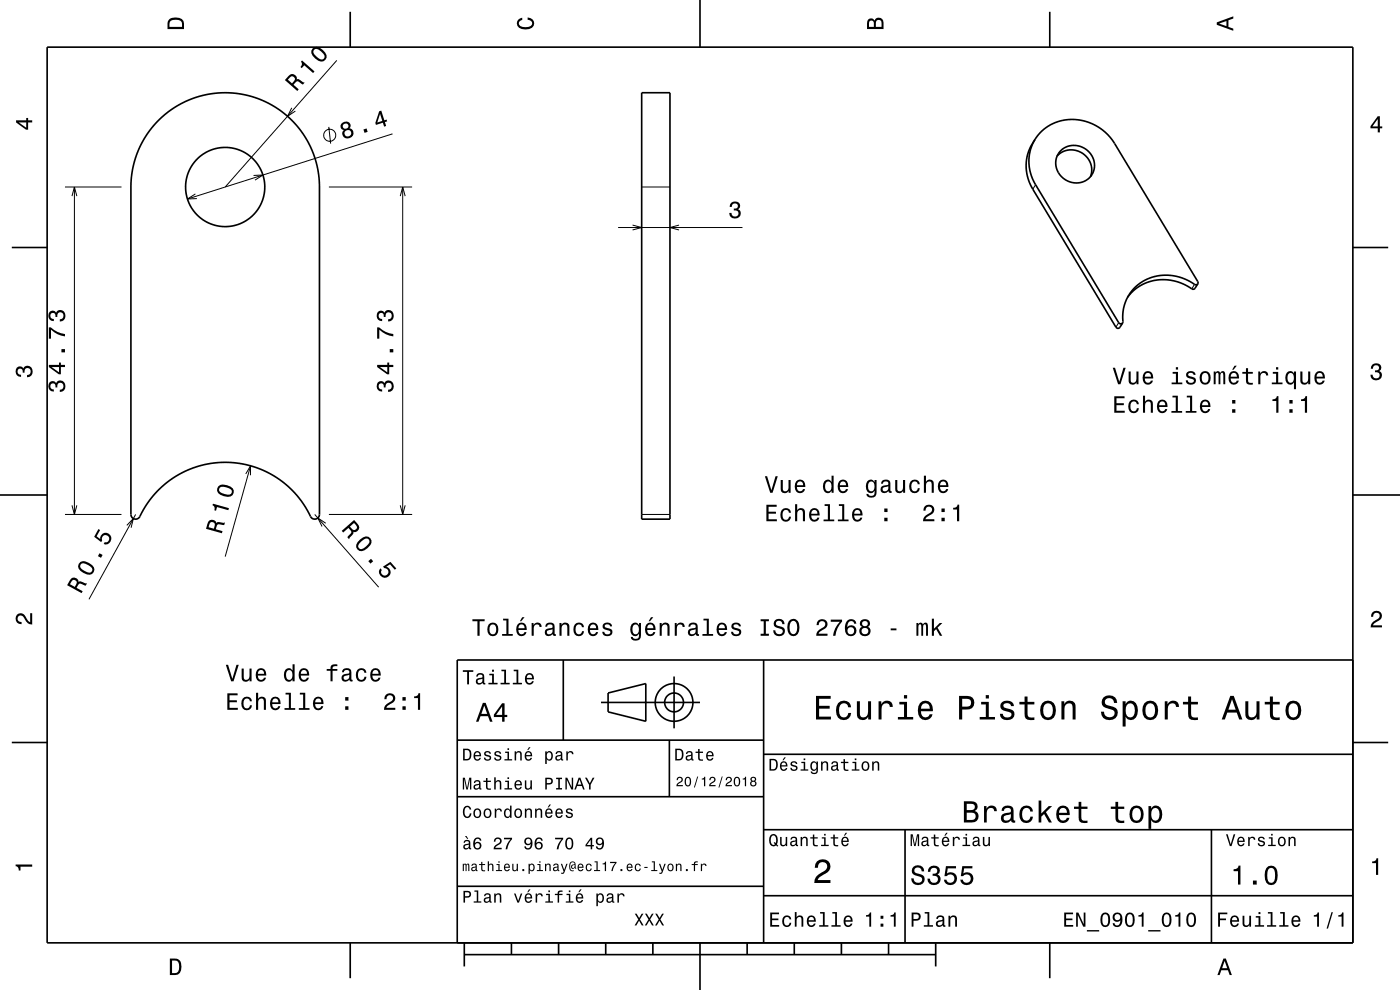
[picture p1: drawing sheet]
<svg xmlns="http://www.w3.org/2000/svg" width="297mm" height="210mm" viewBox="0 0 297 210" stroke-linecap="round" stroke-linejoin="round" font-family="sans-serif">
<g fill="none" stroke="#000" stroke-width=".21">
<path d="M71.5 12.8l-23.7 26.9M13.8 39.7h12M15.8 39.7v69.4M53.8 37.2l2-.1-1.7 1.1M61.9 22.9l-.9 1.8 1.7-1.1M69.8 26.9l.3 3.6M69.8 39.7h17.6M83.3 28.4l-43.5 13.8M85.4 39.7v69.4M136.1 39.7h6M219.7 39.2l-.6 .9M15.3 41.6l.5-1.9 .5 1.9"/>
<path d="M41.5 41.1l-1.7 1.1 2-.1M84.9 41.6l.5-1.9 .6 1.9M131.1 48.3h26.4M134.2 47.7l1.9 .6-1.9 .5M144.1 47.7l-2 .6 2 .5M237.3 68.4l-.6 1M253.4 60.3l-.6 1M53.2 98.8l-5.4 19.3M13.8 109.1h12M15.3 107.2l.5 1.9 .5-1.9M26.9 111.4l1.4-1.4-.5 1.9M28.8 109.1l-9.9 18"/>
<path d="M52.1 100.5l1.1-1.7-.1 2M66.8 109.1l13.5 15.5M69.1 111l-1.7-1.1 .9 1.8M69.8 109.1h17.6M84.9 107.2l.5 1.9 .6-1.9M136.1 109.1h6"/>
<circle cx="69.9" cy="28.7" r="1.28"/>
</g>
<g fill="none" stroke="#000" stroke-width=".35">
<path d="M10 10h277v190h-277zM74.3 2.5v7.5M136.1 19.7h6v90.4h-6zM148.5 0v10M222.7 2.5v7.5M33.7 25.4l1.9-1.6 2.1-1.4 2-1 2.3-.9 2.2-.5 2.5-.3h2.5l2.5 .4 2.4 .6 2.3 .9 2.2 1.2 2 1.5 1.8 1.7 1.6 2 1.2 1.9 1.1 2.2 1.1 3.6 .4 3.7-.1 69.9a1.07 1.07 0 0 1-1.1 .8 1.07 1.07 0 0 1-1-1l-1.3-2.4-1.8-2.1-1.9-1.9-2.3-1.6-2.4-1.3-2.8-1-2.7-.6-2.5-.1-2.5 .1-2.7 .5-2.6 .9-2.7 1.4-2 1.4-2.2 2-1.8 2.1-1.4 2.4a1.36 1.36 0 0 1-1.5 1.2l-.5-.3-.2-.7v-70.8l.6-3.7 1.2-3.3 1.9-3.2zM219.6 29.5a9.2 9.2 0 0 0 .1 9.7l17.6 29.2a.5 .5 0 0 0 .9 .1M219.6 29.5a9.9 9.9 0 0 1 16-.2l18.5 30.4v.5M219.6 29.5l-.6 1a9.2 9.2 0 0 0 .1 9.6l17.6 29.3a.5 .5 0 0 0 .9 0l.6-.9M224.3 33.1a4.3 4.3 0 0 1 5.2-.6 4.3 4.3 0 0 1 1.8 5M225.1 31.9a4.2 4.2 0 0 1 5.5 0 4.2 4.2 0 0 1 .8 5.5 4.2 4.2 0 0 1-5.7 .5 4.2 4.2 0 0 1-.9-5.6zM2.5 52.5h7.5"/>
<path d="M287 52.5h7.5M254.1 60.2l-.6 1a1.09 1.09 0 0 1-1.3-.3 9.7 9.7 0 0 0-13 2.2M254.1 60.2v.1a1.08 1.08 0 0 1-1.3-.4 9.4 9.4 0 0 0-14.4 5.2l-.2 1.4v2M0 105h10M287 105h10M119.5 140v17M162 140v60M287 140h-190v60M2.5 157.5h7.5M97 157h65M127.5 149h21M129 147l8-2v8l-8-2z"/>
<path d="M142 157v12M143 143.5v11M287 157.5h7.5M97 169h65M162 176h125M162 160h125M192 176v24M257 176v24M97 188h65M162 190h125M74.3 200v7.5M98.5 202.5h100"/>
<path d="M98.5 200v5M108.5 200v2.5M118.5 200v2.5M128.5 200v2.5M138.5 200v2.5M148.5 200v10M158.5 200v2.5M168.5 200v2.5M178.5 200v2.5M188.5 200v2.5M198.5 200v5M222.7 200v7.5"/>
<circle cx="47.8" cy="39.7" r="8.4"/>
<circle cx="143" cy="149" r="2"/>
<circle cx="143" cy="149" r="4"/>
</g>
<g fill="#000">
<path d="M36 4a2.18 2.18 0 0 0-.5 2.2h3.5v-1.2a1.43 1.43 0 0 0-1.7-1.3zM36.3 4.4a2.15 2.15 0 0 1 2.2 .3l.1 1h-2.6v-1z" fill-rule="evenodd"/>
<path d="M61.2 16.1l-.8 .9 2.7 2.3 .3-.4-1.1-.9a1.08 1.08 0 0 1 .9-.7l1.1 .6 .3-.4-1.3-.7h-.4a.97 .97 0 0 0-.5-1 .97 .97 0 0 0-1.2 .3zM61.4 16.5a.6 .6 0 0 1 1-.1 .6 .6 0 0 1-.1 .9l-.4 .4-.8-.8z" fill-rule="evenodd"/>
<path d="M64.1 12.8l-.3 .3a.77 .77 0 0 1-.1 1.1l.3 .3 .5-.6 1.9 1.6 .3-.3zM66.3 10.3a1.43 1.43 0 0 0 .6 2.1 1.42 1.42 0 0 0 2.1 .3 1.42 1.42 0 0 0-.5-2.1 1.52 1.52 0 0 0-2.2-.3zM66.6 10.6l.3-.2a2.37 2.37 0 0 1 2 1.7l-.5 .5a2.37 2.37 0 0 1-1.9-1.7z" fill-rule="evenodd"/>
<path d="M109.9 4.2l.9-.4v.4a.7 .7 0 0 0-.7 .5 .7 .7 0 0 0 .3 .8 1.7 1.7 0 0 0 2.5-.5 .9 .9 0 0 0-1-.8v-.5a1.24 1.24 0 0 1 1.4 1.1 1.24 1.24 0 0 1-1 1.4 2.22 2.22 0 0 1-2.5-.7l-.2-.5z" fill-rule="evenodd"/>
<path d="M184.2 4.2l-.3 .7v1.3h3.5v-1.3a.98 .98 0 0 0-.7-1.1 .98 .98 0 0 0-1.2 .6 .84 .84 0 0 0-1.3-.2zM184.5 4.5a.54 .54 0 0 1 .6-.1 .54 .54 0 0 1 .3 .6v.7h-1zM185.9 4.4a.62 .62 0 0 1 .8-.1 .62 .62 0 0 1 .3 .6v.8h-1.2z" fill-rule="evenodd"/>
<path d="M258.1 4.7v.6l3.5 1.2v-.4l-1-.4v-1.4l1-.4v-.4zM258.6 5l1.6-.5v1z" fill-rule="evenodd"/>
<path d="M3.4 25.5v.5l2.1 1.5h.5v-1.5h.8v-.5h-.8v-.5h-.4v.5zM4 26h1.6v1.1z" fill-rule="evenodd"/>
<path d="M72.6 26.1a.84 .84 0 0 0-.4 .8 .84 .84 0 0 0 .7 .7 1.11 1.11 0 0 0 .1 1.6 1.11 1.11 0 0 0 1.6-.1 1.03 1.03 0 0 0 .4-1.1 1.03 1.03 0 0 0-.9-.8 .89 .89 0 0 0 .1-1.1 .89 .89 0 0 0-1.2-.3zM73.1 28.3a.71 .71 0 0 1 1.4 0 .71 .71 0 0 1-1.4 0zM72.7 26.8a.6 .6 0 0 1 1.2 0 .6 .6 0 0 1-1.2 0zM77.1 27.5l.2 .7 .7-.2-.2-.7zM80.4 23.6l-.8 2.5 .2 .4 1.4-.5 .3 .9 .4-.2-.2-.8 .4-.2-.1-.3-.5 .1-.6-2zM80.6 24.2l.5 1.5-1.1 .3z" fill-rule="evenodd"/>
<path d="M292.3 24.7l-1.6 2.1v.4h1.6v.9h.4v-.9h.5v-.4h-.5v-2.1zM292.3 25.2v1.6h-1.1z" fill-rule="evenodd"/>
<path d="M155.1 43a1.08 1.08 0 0 1 1.3-.2 1.08 1.08 0 0 1 .5 1.3l-.3 .3a1.06 1.06 0 0 1 .5 1.3 1.06 1.06 0 0 1-1.2 .7 1.1 1.1 0 0 1-1.2-1.2h.5a.71 .71 0 0 0 1 .7 .71 .71 0 0 0 0-1.2l-.5-.1v-.4a.61 .61 0 0 0 .8-.2 .61 .61 0 0 0-.3-.8 .61 .61 0 0 0-.8 .1l-.2 .6h-.4z" fill-rule="evenodd"/>
<path d="M236.1 78l1.1 3.5h.5l1.1-3.5h-.5l-.9 3-.9-3zM239.4 78.8v1.8a.89 .89 0 0 0 .6 1 .89 .89 0 0 0 1.1-.5v.4h.4v-2.7h-.4v1.6a.65 .65 0 0 1-.4 .7 .65 .65 0 0 1-.8-.3v-2zM242.7 79.1a1.54 1.54 0 0 0 .8 2.5 1.07 1.07 0 0 0 1.1-.9h-.4l-.3 .4-.3 .1a.76 .76 0 0 1-.7-.9h1.7a1.16 1.16 0 0 0-.5-1.4 1.16 1.16 0 0 0-1.4 .2zM243.1 79.3a.66 .66 0 0 1 .8-.1 .66 .66 0 0 1 .3 .7h-1.3zM248.8 78.9v.4h.7v1.8h-1v.4h2.3v-.4h-.9v-2.2zM249.4 77.9v.5h.5v-.5zM251.9 78.9a.75 .75 0 0 0-.2 .9 .75 .75 0 0 0 .7 .5l.8 .3a.63 .63 0 0 1-.6 .7 .63 .63 0 0 1-.6-.6h-.4a1.07 1.07 0 0 0 1.1 .9 1.07 1.07 0 0 0 1-1.2l-.4-.4-1.1-.3a.54 .54 0 0 1 .4-.7 .54 .54 0 0 1 .6 .5h.4a1.03 1.03 0 0 0-.7-.8 1.03 1.03 0 0 0-1 .2zM254.8 79.1a1.53 1.53 0 0 0 .9 2.5 1.48 1.48 0 0 0 1.1-1.4 1.48 1.48 0 0 0-1.1-1.5l-.5 .1zM255.1 79.4a.67 .67 0 0 1 .7-.3 .67 .67 0 0 1 .5 .6 1.11 1.11 0 0 1-.6 1.5 1.17 1.17 0 0 1-.6-1.8zM257.5 78.8v2.7h.4v-1.8l.2-.6h.3l.1 .3v2.1h.4v-2.1l.4-.3 .2 .1v.4v1.9h.4v-1.9a.69 .69 0 0 0-.5-.9l-.5 .4-.2-.3-.3-.1-.5 .4v-.3zM261.9 77.6l-.5 .8h.3l.7-.8zM260.9 79.1a1.54 1.54 0 0 0 .8 2.5 1.07 1.07 0 0 0 1.1-.9h-.4l-.3 .4-.3 .1a.76 .76 0 0 1-.7-.9h1.8a1.17 1.17 0 0 0-.5-1.4 1.17 1.17 0 0 0-1.5 .2zM261.3 79.3a.66 .66 0 0 1 .8-.1 .66 .66 0 0 1 .3 .7h-1.3zM264.3 78.1v.8h-.7v.4h.7l.1 1.8a1.05 1.05 0 0 0 1.4 .5v-.4a.68 .68 0 0 1-1-.4v-1.5h1v-.4h-1v-.8zM266.9 78.8v2.7h.5v-1.5a.66 .66 0 0 1 .3-.8 .66 .66 0 0 1 .9 .2v.2h.4a.89 .89 0 0 0-.6-.9 .89 .89 0 0 0-1.1 .6v-.5zM270 78.9v.4h.7v1.8h-.9v.4h2.3v-.4h-.9v-2.2zM270.7 77.9v.5h.5v-.5zM273 79.1a1.57 1.57 0 0 0 .7 2.5l.5-.1 .3-.4v1.5h.4v-3.8h-.4v.4l-.2-.2a.87 .87 0 0 0-1.3 .1zM273.3 79.4a.62 .62 0 0 1 .7-.3 .62 .62 0 0 1 .4 .6 1.12 1.12 0 0 1-.6 1.5 1.19 1.19 0 0 1-.5-1.8zM275.9 78.8v1.8a.89 .89 0 0 0 .6 1 .89 .89 0 0 0 1-.5v.4h.5v-2.7h-.5v1.6a.65 .65 0 0 1-.4 .7 .65 .65 0 0 1-.8-.3v-2zM279.1 79.1a1.54 1.54 0 0 0 .8 2.5 1.06 1.06 0 0 0 1.1-.9h-.4l-.2 .4-.4 .1a.76 .76 0 0 1-.7-.9h1.8a1.16 1.16 0 0 0-.5-1.4 1.16 1.16 0 0 0-1.5 .2zM279.5 79.3a.66 .66 0 0 1 .8-.1 .66 .66 0 0 1 .3 .7h-1.3z" fill-rule="evenodd"/>
<path d="M291.1 77.4a1.08 1.08 0 0 1 1.4-.2 1.08 1.08 0 0 1 .4 1.2l-.3 .3a1.06 1.06 0 0 1 .5 1.3 1.06 1.06 0 0 1-1.2 .7 1.1 1.1 0 0 1-1.2-1.2h.5a.71 .71 0 0 0 1 .8 .71 .71 0 0 0 .1-1.3h-.6v-.4a.61 .61 0 0 0 .8-.3 .61 .61 0 0 0-.2-.8 .61 .61 0 0 0-.9 .2l-.1 .5h-.5z" fill-rule="evenodd"/>
<path d="M3.6 78a.86 .86 0 0 1 1.4 .2 1.06 1.06 0 0 1 1.2-.6 1.06 1.06 0 0 1 .7 1.2 1.1 1.1 0 0 1-1.2 1.2v-.4a.71 .71 0 0 0 .8-1 .71 .71 0 0 0-1.3-.1v.6h-.4a.61 .61 0 0 0-.3-.8 .61 .61 0 0 0-.8 .2 .61 .61 0 0 0 .2 .8l.6 .2v.4a1.15 1.15 0 0 1-1.2-.6 1.15 1.15 0 0 1 .3-1.3z" fill-rule="evenodd"/>
<path d="M10.5 81.1a1.17 1.17 0 0 0-.2 1.3 1.17 1.17 0 0 0 1.1 .7v-.5a.62 .62 0 0 1-.7-.3 .62 .62 0 0 1 .2-.8 .62 .62 0 0 1 .8 .2l.1 .5h.4a.72 .72 0 0 1 .4-1 .72 .72 0 0 1 .9 .5 .72 .72 0 0 1-.5 .9l-.3 .1v.4a1.18 1.18 0 0 0 1.2-1.5 1.18 1.18 0 0 0-1.9-.6l-.1 .3a.86 .86 0 0 0-1.4-.2zM10.4 77.4v.5l2.1 1.5h.4v-1.5h.9v-.5h-.9v-.5h-.4v.5zM10.9 77.9h1.6v1.1zM13 74.1v.6h.8v-.6zM10.4 69.4v2.4h.4v-1.9a5.2 5.2 0 0 0 3 1.5v-.5a5.2 5.2 0 0 1-3-1.5zM10.5 66.2a1.17 1.17 0 0 0-.2 1.2 1.17 1.17 0 0 0 1.1 .7v-.4a.62 .62 0 0 1-.7-.4 .62 .62 0 0 1 .2-.8 .62 .62 0 0 1 .8 .2l.1 .5h.4a.72 .72 0 0 1 .4-.9 .72 .72 0 0 1 .9 .5 .72 .72 0 0 1-.5 .9h-.3v.5a1.18 1.18 0 0 0 1.2-1.5 1.18 1.18 0 0 0-1.9-.6l-.1 .2a.86 .86 0 0 0-1.4-.1z" fill-rule="evenodd"/>
<path d="M80.2 81.1a1.17 1.17 0 0 0-.2 1.3 1.17 1.17 0 0 0 1.1 .7v-.5a.62 .62 0 0 1-.8-.3 .62 .62 0 0 1 .3-.8 .62 .62 0 0 1 .8 .2v.5h.4a.72 .72 0 0 1 .5-1 .72 .72 0 0 1 .9 .5 .72 .72 0 0 1-.5 .9l-.4 .1v.4a1.18 1.18 0 0 0 1.2-1.5 1.18 1.18 0 0 0-1.8-.6l-.1 .3a.86 .86 0 0 0-1.4-.2zM80 77.4v.5l2.1 1.5h.5v-1.5h.8v-.5h-.8v-.5h-.4v.5zM80.6 77.9h1.6v1.1zM82.7 74.1v.6h.7v-.6zM80 69.4v2.4h.5v-1.9a5.2 5.2 0 0 0 2.9 1.5v-.5a5.2 5.2 0 0 1-3-1.5zM80.2 66.2a1.17 1.17 0 0 0-.2 1.2 1.17 1.17 0 0 0 1.1 .7v-.4a.62 .62 0 0 1-.8-.4 .62 .62 0 0 1 .3-.8 .62 .62 0 0 1 .8 .2v.5h.4a.72 .72 0 0 1 .5-.9 .72 .72 0 0 1 .9 .5 .72 .72 0 0 1-.5 .9h-.4v.5a1.18 1.18 0 0 0 1.2-1.5 1.18 1.18 0 0 0-1.8-.6l-.1 .2a.86 .86 0 0 0-1.4-.1z" fill-rule="evenodd"/>
<path d="M236.4 84.1v3.5h2.2v-.5h-1.7v-1.2h1.5v-.4h-1.5v-1h1.7v-.4zM239.7 85.1a1.53 1.53 0 0 0 .8 2.6 1.06 1.06 0 0 0 1.1-1.1h-.4a.67 .67 0 0 1-.6 .7 .67 .67 0 0 1-.7-.6 1.11 1.11 0 0 1 .6-1.6 .59 .59 0 0 1 .7 .6h.4a1.09 1.09 0 0 0-.8-.9 1.09 1.09 0 0 0-1.1 .3zM242.5 83.9v3.7h.4v-1.6a.63 .63 0 0 1 .5-.9 .63 .63 0 0 1 .7 .8v1.7h.5v-1.8a.88 .88 0 0 0-.6-1 .88 .88 0 0 0-1.1 .4v-1.3zM245.7 85.1a1.54 1.54 0 0 0 .8 2.6 1.07 1.07 0 0 0 1.1-.9h-.4l-.2 .3-.4 .2a.76 .76 0 0 1-.7-1h1.8a1.17 1.17 0 0 0-.5-1.3 1.17 1.17 0 0 0-1.5 .1zM246.1 85.4a.66 .66 0 0 1 .8-.2 .66 .66 0 0 1 .3 .8h-1.3zM248.7 83.9v.4h.7v2.9h-.9v.4h2.3v-.4h-.9v-3.3zM251.8 83.9v.4h.7v2.9h-.9v.4h2.2v-.4h-.9v-3.3zM254.9 85.1a1.54 1.54 0 0 0 .7 2.6 1.07 1.07 0 0 0 1.1-.9h-.4l-.2 .3-.4 .2a.76 .76 0 0 1-.7-1h1.8a1.17 1.17 0 0 0-.5-1.3 1.17 1.17 0 0 0-1.4 .1zM255.2 85.4a.66 .66 0 0 1 .8-.2 .66 .66 0 0 1 .3 .8h-1.3zM261.4 86.8v.8h.7v-.8zM261.4 84.9v.7h.7v-.7z" fill-rule="evenodd"/>
<path d="M269.9 84.7v.4h.8v2.5h.5v-3.6h-.3a.77 .77 0 0 1-1 .7zM273.5 86.8v.8h.7v-.8zM273.5 84.9v.7h.7v-.7zM276 84.7v.4h.8v2.5h.5v-3.6h-.4a.78 .78 0 0 1-.9 .7z" fill-rule="evenodd"/>
<path d="M44.2 110.6l-.5 1.6 3.4 .9 .1-.4-1.4-.4a.84 .84 0 0 1 .8-1.1l1 .2 .1-.5-1.5-.2-.3 .3-.1-.3a1 1 0 0 0-1.6-.1zM44.7 110.8a.6 .6 0 0 1 .7 .1 .6 .6 0 0 1 .1 .7l-.1 .6-1.2-.4z" fill-rule="evenodd"/>
<path d="M45.2 106.8l-.1 .4a.77 .77 0 0 1 .4 1.1h.3l.2-.7 2.4 .6 .2-.4zM46.3 103.1a1.14 1.14 0 0 0 .5 1.9 2.27 2.27 0 0 0 2.5 .1 1.14 1.14 0 0 0-.4-1.9 2.31 2.31 0 0 0-2.6-.1zM46.7 103.4a2.38 2.38 0 0 1 2.5 .7l-.2 .7a2.38 2.38 0 0 1-2.5-.7z" fill-rule="evenodd"/>
<path d="M72.5 112.6l.3 .4 1.1-1a1.07 1.07 0 0 1 .6 1l-.8 1 .3 .4 1-1.2-.1-.4a.97 .97 0 0 0 1.2-.4 .97 .97 0 0 0-.2-1.2l-.8-.9zM74.2 111.7l.9-.8a1.08 1.08 0 0 1 .6 1.2 .6 .6 0 0 1-.5 .3 .6 .6 0 0 1-.6-.3z" fill-rule="evenodd"/>
<path d="M76.4 114.4a1.42 1.42 0 0 0-.6 2.2 1.42 1.42 0 0 0 2.2-.3 1.51 1.51 0 0 0 .5-2.1 1.43 1.43 0 0 0-2.1 .2zM76.3 115.2a2.16 2.16 0 0 1 1.6-1l.5 .5a2.38 2.38 0 0 1-2 1.8l-.4-.5zM78.1 119l.5 .6 .6-.5-.5-.6zM80.7 120.6a1.21 1.21 0 0 0 .2 1.8 1.21 1.21 0 0 0 1.8-.5 1.21 1.21 0 0 0-.8-1.7l.8-.5 1.1 1.2 .3-.3-1.3-1.4-1.5 1 .2 .3a.79 .79 0 0 1 .9 .8 .79 .79 0 0 1-.8 .8 .79 .79 0 0 1-.7-1l.1-.2z" fill-rule="evenodd"/>
<path d="M162.6 107.1v3.5h2.2v-.4h-1.7v-1.2h1.5v-.5h-1.5v-1h1.7v-.4zM165.9 108.2a1.53 1.53 0 0 0 .8 2.5 1.06 1.06 0 0 0 1.1-1.1h-.4a.67 .67 0 0 1-.7 .7 .67 .67 0 0 1-.7-.6 1.11 1.11 0 0 1 .7-1.5 .6 .6 0 0 1 .7 .6h.4a1.09 1.09 0 0 0-.8-1 1.09 1.09 0 0 0-1.1 .4zM168.7 107v3.6h.4v-1.6a.64 .64 0 0 1 .4-.8 .64 .64 0 0 1 .8 .4v2h.5v-1.8a.88 .88 0 0 0-.6-1 .88 .88 0 0 0-1.1 .5v-1.3zM171.9 108.2a1.54 1.54 0 0 0 .8 2.5 1.06 1.06 0 0 0 1.1-.9h-.4l-.2 .4-.4 .1a.76 .76 0 0 1-.7-.9h1.8a1.17 1.17 0 0 0-.5-1.4 1.17 1.17 0 0 0-1.5 .2zM172.3 108.4a.66 .66 0 0 1 .8-.2 .66 .66 0 0 1 .3 .8h-1.3zM174.9 107v.3h.7v2.9h-.9v.4h2.3v-.4h-.9v-3.2zM178 107v.3h.7v2.9h-.9v.4h2.2v-.4h-.9v-3.2zM181 108.2a1.54 1.54 0 0 0 .8 2.5 1.05 1.05 0 0 0 1.1-.9h-.4l-.2 .4-.4 .1a.76 .76 0 0 1-.7-.9h1.8a1.16 1.16 0 0 0-.5-1.4 1.16 1.16 0 0 0-1.5 .2zM181.4 108.4a.66 .66 0 0 1 .8-.2 .66 .66 0 0 1 .3 .8h-1.3zM187.6 109.8v.8h.7v-.8zM187.6 107.9v.7h.7v-.7z" fill-rule="evenodd"/>
<path d="M162.3 101l1.1 3.5h.5l1.1-3.5h-.5l-.9 3-.9-3zM165.6 101.8v1.8a.89 .89 0 0 0 .6 1 .89 .89 0 0 0 1.1-.5v.4h.4v-2.7h-.4v1.6a.65 .65 0 0 1-.4 .8 .65 .65 0 0 1-.8-.3v-2.1zM168.9 102.1a1.54 1.54 0 0 0 .8 2.5 1.06 1.06 0 0 0 1.1-.8h-.4l-.3 .3-.3 .1a.76 .76 0 0 1-.7-.9h1.7a1.16 1.16 0 0 0-.5-1.4 1.16 1.16 0 0 0-1.4 .2zM169.3 102.3a.66 .66 0 0 1 .7-.1 .66 .66 0 0 1 .4 .7h-1.3zM174.9 102.1a1.57 1.57 0 0 0 .7 2.5l.5-.1 .3-.4v.4h.5v-3.6h-.5v1.3a.89 .89 0 0 0-1.5-.1zM175.2 102.4a.62 .62 0 0 1 .7-.3 .62 .62 0 0 1 .5 .6 1.12 1.12 0 0 1-.7 1.5 1.19 1.19 0 0 1-.5-1.8zM178 102.1a1.54 1.54 0 0 0 .8 2.5 1.06 1.06 0 0 0 1.1-.8h-.4l-.3 .3-.3 .1a.76 .76 0 0 1-.7-.9h1.7a1.16 1.16 0 0 0-.4-1.4 1.16 1.16 0 0 0-1.5 .2zM178.4 102.3a.66 .66 0 0 1 .8-.1 .66 .66 0 0 1 .3 .7h-1.3zM184 102.1a1.57 1.57 0 0 0 .7 2.5l.5-.1 .3-.4a.73 .73 0 0 1-.3 1 .73 .73 0 0 1-1-.3h-.4a1.1 1.1 0 0 0 1.3 .8 1.1 1.1 0 0 0 .9-1.2v-2.6h-.5v.5l-.3-.4a.89 .89 0 0 0-1.2 .2zM184.3 102.4a.63 .63 0 0 1 .7-.3 .63 .63 0 0 1 .5 .6 1.11 1.11 0 0 1-.7 1.5 1.19 1.19 0 0 1-.5-1.8zM187.2 102l-.3 .6h.4a.55 .55 0 0 1 .7-.5 .55 .55 0 0 1 .4 .7l-.2 .1a1.13 1.13 0 0 0-1.4 .9 .73 .73 0 0 0 .8 .8l.5-.1 .4-.3 .1 .3h.6v-.3l-.3-.1v-1.6a1.02 1.02 0 0 0-1.7-.5zM187.3 103.5l1.1-.3a.77 .77 0 0 1-.2 .8 .77 .77 0 0 1-.8 .1zM189.9 101.8v1.8a.89 .89 0 0 0 .6 1 .89 .89 0 0 0 1.1-.5v.4h.4v-2.7h-.4v1.6a.65 .65 0 0 1-.4 .8 .65 .65 0 0 1-.8-.3v-2.1zM193.2 102.1a1.53 1.53 0 0 0 .8 2.5 1.05 1.05 0 0 0 1.1-1h-.4a.67 .67 0 0 1-.6 .6 .67 .67 0 0 1-.7-.6 1.12 1.12 0 0 1 .6-1.5 .6 .6 0 0 1 .7 .6h.4a1.09 1.09 0 0 0-.7-.9 1.09 1.09 0 0 0-1.2 .3zM196 100.9v3.6h.4v-1.5a.63 .63 0 0 1 .4-.8 .63 .63 0 0 1 .8 .3l.1 2h.4v-1.8a.88 .88 0 0 0-.6-.9 .88 .88 0 0 0-1.1 .4v-1.3zM199.3 102.1a1.54 1.54 0 0 0 .8 2.5 1.06 1.06 0 0 0 1.1-.8h-.5l-.2 .3-.4 .1a.76 .76 0 0 1-.7-.9h1.8a1.16 1.16 0 0 0-.5-1.4 1.16 1.16 0 0 0-1.4 .2zM199.6 102.3a.66 .66 0 0 1 .8-.1 .66 .66 0 0 1 .3 .7h-1.3z" fill-rule="evenodd"/>
<path d="M196.2 107.4l-.3 .9h.4a.7 .7 0 0 1 .6-.8 .7 .7 0 0 1 .8 .5 .7 .7 0 0 1-.5 .8 1.8 1.8 0 0 0-1.4 1.8h2.4v-.5h-1.9a2.23 2.23 0 0 1 1.5-1.1 1.13 1.13 0 0 0 .1-1.7 1.13 1.13 0 0 0-1.7 .1zM199.7 109.8v.8h.7v-.8zM199.7 107.9v.7h.7v-.7zM202.2 107.7v.4h.8v2.5h.5v-3.5h-.4a.77 .77 0 0 1-.9 .6z" fill-rule="evenodd"/>
<path d="M3.6 130.4a1.22 1.22 0 0 1 2 .7l.4 .6 .4 .3v-1.9h.4v2.4a1.8 1.8 0 0 1-1.7-1.4 .71 .71 0 0 0-.9-.5 .71 .71 0 0 0-.5 .8 .71 .71 0 0 0 .9 .5v.5a1.18 1.18 0 0 1-1.2-.7 1.18 1.18 0 0 1 .2-1.3z" fill-rule="evenodd"/>
<path d="M15.1 122.7l-.9 1.4 3.1 1.7 .2-.4-1.3-.7a.85 .85 0 0 1 1.1-.8l.9 .3 .2-.4-1.4-.5-.3 .2v-.3a1.01 1.01 0 0 0-1.6-.5zM15.3 123.2a.59 .59 0 0 1 .8 0 .59 .59 0 0 1 0 .8l-.2 .5-1.1-.6z" fill-rule="evenodd"/>
<path d="M17.1 119.2a1.14 1.14 0 0 0 0 1.9 2.28 2.28 0 0 0 2.4 .7 1.14 1.14 0 0 0 0-1.9 2.3 2.3 0 0 0-2.4-.7zM17.3 119.6a2.38 2.38 0 0 1 2.3 1.2l-.3 .6a2.36 2.36 0 0 1-2.3-1.3zM21.1 117.4l-.3 .6 .6 .3 .4-.6zM20.9 112.2l-.9 1.7 1.5 1.1 .2-.4a.79 .79 0 0 1 .4-1.1 .79 .79 0 0 1 1 .6 .79 .79 0 0 1-.6 .9h-.3l-.2 .4a1.21 1.21 0 0 0 1.6-.8 1.21 1.21 0 0 0-1-1.5 1.21 1.21 0 0 0-1.3 1.2l-.8-.5 .7-1.4z" fill-rule="evenodd"/>
<path d="M100.2 131.4v.4h1.1v3.1h.5v-3.1h1v-.4zM103.7 132.4a1.53 1.53 0 0 0 .9 2.6 1.48 1.48 0 0 0 1.1-1.5 1.48 1.48 0 0 0-1.1-1.4l-.5 .1zM104 132.7a.67 .67 0 0 1 .7-.2 .67 .67 0 0 1 .5 .5 1.11 1.11 0 0 1-.6 1.6 1.17 1.17 0 0 1-.6-1.9zM106.7 131.2v.4h.7v2.9h-.9v.4h2.3v-.4h-.9v-3.3zM110.8 130.9l-.5 .9h.3l.7-.9zM109.8 132.4a1.55 1.55 0 0 0 .8 2.6 1.07 1.07 0 0 0 1.1-.9h-.4l-.3 .3-.3 .2a.76 .76 0 0 1-.7-1h1.7a1.17 1.17 0 0 0-.4-1.3 1.17 1.17 0 0 0-1.5 .1zM110.2 132.7a.66 .66 0 0 1 .8-.2 .66 .66 0 0 1 .3 .8h-1.3zM112.8 132.2v2.7h.4v-1.6a.66 .66 0 0 1 .4-.8 .66 .66 0 0 1 .8 .3l.1 .2h.4a.89 .89 0 0 0-.7-.9 .89 .89 0 0 0-1 .5v-.4zM115.9 132.3l-.2 .6h.4a.55 .55 0 0 1 .7-.5 .55 .55 0 0 1 .3 .8h-.2a1 1 0 0 0-1 .2 1 1 0 0 0-.3 1.1 .93 .93 0 0 0 1.7 0l.1 .3 .5 .1v-.4h-.2v-.2v-1.4a1.02 1.02 0 0 0-.7-.8 1.02 1.02 0 0 0-1.1 .2zM116.1 133.8l1.1-.3a.77 .77 0 0 1-.2 .9 .77 .77 0 0 1-.9 0l-.1-.3zM118.7 132.2v2.7h.4v-1.6a.63 .63 0 0 1 .6-.9 .63 .63 0 0 1 .7 .8v1.7h.4v-1.8a.89 .89 0 0 0-.6-1 .89 .89 0 0 0-1.1 .5v-.4zM122 132.4a1.53 1.53 0 0 0 .8 2.6 1.07 1.07 0 0 0 1.1-1.1h-.4a.67 .67 0 0 1-.7 .7 .67 .67 0 0 1-.7-.6 1.11 1.11 0 0 1 .7-1.6 .59 .59 0 0 1 .7 .6h.4a1.09 1.09 0 0 0-.8-.9 1.09 1.09 0 0 0-1.1 .3zM125 132.4a1.55 1.55 0 0 0 .8 2.6 1.07 1.07 0 0 0 1.1-.9h-.5l-.2 .3-.4 .2a.76 .76 0 0 1-.6-1h1.7a1.17 1.17 0 0 0-.5-1.3 1.17 1.17 0 0 0-1.4 .1zM125.3 132.7a.66 .66 0 0 1 .8-.2 .66 .66 0 0 1 .4 .8h-1.3zM128.1 132.3a.75 .75 0 0 0-.2 .8 .75 .75 0 0 0 .7 .5l.9 .4a.63 .63 0 0 1-.6 .6 .63 .63 0 0 1-.7-.6h-.4a1.07 1.07 0 0 0 1.2 .9 1.07 1.07 0 0 0 .9-1.2l-.4-.3-1.1-.3a.54 .54 0 0 1 .4-.7 .54 .54 0 0 1 .6 .5h.5a1.03 1.03 0 0 0-.7-.9 1.03 1.03 0 0 0-1.1 .3zM134 132.4a1.58 1.58 0 0 0 .8 2.6l.4-.2 .4-.4a.73 .73 0 0 1-.4 1 .73 .73 0 0 1-1-.3h-.4a1.1 1.1 0 0 0 1.3 .8 1.1 1.1 0 0 0 .9-1.2v-2.5h-.4v.4l-.4-.4a.9 .9 0 0 0-1.2 .2zM134.3 132.7a.63 .63 0 0 1 .7-.2 .63 .63 0 0 1 .5 .6 1.11 1.11 0 0 1-.7 1.5 1.19 1.19 0 0 1-.5-1.9zM138.1 130.9l-.5 .9h.3l.7-.9zM137.1 132.4a1.54 1.54 0 0 0 .8 2.6 1.07 1.07 0 0 0 1.1-.9h-.4l-.2 .3-.4 .2a.76 .76 0 0 1-.7-1h1.8a1.16 1.16 0 0 0-.5-1.3 1.16 1.16 0 0 0-1.5 .1zM137.5 132.7a.66 .66 0 0 1 .8-.2 .66 .66 0 0 1 .3 .8h-1.3zM139.9 132.2v2.7h.5v-1.6a.63 .63 0 0 1 .5-.9 .63 .63 0 0 1 .7 .8v1.7h.4v-1.8a.89 .89 0 0 0-.6-1 .89 .89 0 0 0-1 .5v-.4zM143.1 132.2v2.7h.5v-1.6a.66 .66 0 0 1 .3-.8 .66 .66 0 0 1 .9 .3v.2h.5a.89 .89 0 0 0-.7-.9 .89 .89 0 0 0-1.1 .5v-.4zM146.3 132.3l-.3 .6h.4a.55 .55 0 0 1 .7-.5 .55 .55 0 0 1 .4 .8h-.2a1 1 0 0 0-1.1 .2 1 1 0 0 0-.2 1.1 .93 .93 0 0 0 1.6 0l.1 .3 .6 .1v-.4h-.3v-.2v-1.4a1.02 1.02 0 0 0-.7-.8 1.02 1.02 0 0 0-1 .2zM146.5 133.8l1.1-.3a.77 .77 0 0 1-.2 .9 .77 .77 0 0 1-.9 0l-.1-.3zM149.2 131.2v.4h.7v2.9h-.9v.4h2.3v-.4h-.9v-3.3zM152.3 132.4a1.54 1.54 0 0 0 .8 2.6 1.07 1.07 0 0 0 1.1-.9h-.4l-.3 .3-.3 .2a.76 .76 0 0 1-.7-1h1.7a1.16 1.16 0 0 0-.4-1.3 1.16 1.16 0 0 0-1.5 .1zM152.7 132.7a.66 .66 0 0 1 .8-.2 .66 .66 0 0 1 .3 .8h-1.3zM155.4 132.3a.75 .75 0 0 0-.2 .8 .75 .75 0 0 0 .7 .5l.9 .4a.63 .63 0 0 1-.6 .6 .63 .63 0 0 1-.7-.6h-.4a1.07 1.07 0 0 0 1.2 .9 1.07 1.07 0 0 0 .9-1.2l-.4-.3-1.1-.3a.54 .54 0 0 1 .4-.7 .54 .54 0 0 1 .6 .5h.5a1.03 1.03 0 0 0-.7-.9 1.03 1.03 0 0 0-1.1 .3zM161.4 131.4v.4h.6v2.6h-.6v.5h1.7v-.5h-.6v-2.6h.6v-.4zM164.4 131.6a.96 .96 0 0 0-.2 1 .96 .96 0 0 0 .9 .6 .77 .77 0 0 1 .9 1 .83 .83 0 0 1-.9 .3 .83 .83 0 0 1-.6-.8h-.5a1.21 1.21 0 0 0 1.5 1.3 1.21 1.21 0 0 0 .7-1.8l-.8-.3a.71 .71 0 0 1-.8-.7 .7 .7 0 0 1 .8-.5 .7 .7 0 0 1 .6 .7h.4a1.16 1.16 0 0 0-.7-1.1 1.16 1.16 0 0 0-1.3 .3zM167.4 131.7a2.53 2.53 0 0 0 .4 3.1 1.21 1.21 0 0 0 1.7-.9 1.93 1.93 0 0 0-.9-2.6l-.8 .1zM168 131.8l.3-.1a1.7 1.7 0 0 1 .3 2.7l-.3 .1a1.69 1.69 0 0 1-.3-2.7zM173.5 131.7l-.3 .9h.5a.71 .71 0 0 1 .5-.8 .71 .71 0 0 1 .9 .5 .71 .71 0 0 1-.5 .8 1.81 1.81 0 0 0-1.4 1.8h2.4v-.5h-1.9a2.23 2.23 0 0 1 1.4-1.1 1.13 1.13 0 0 0 .1-1.7 1.13 1.13 0 0 0-1.7 .1zM176.2 131.4v.5h2a5.2 5.2 0 0 0-1.5 3h.5a5.3 5.3 0 0 1 1.4-3v-.5zM179.8 131.6a2.39 2.39 0 0 0 .2 3.3 1.16 1.16 0 0 0 1.5-.4 1.16 1.16 0 0 0-.2-1.5 1.16 1.16 0 0 0-1.6 0 1.03 1.03 0 0 1 .9-1.3 .58 .58 0 0 1 .6 .6h.5a1.12 1.12 0 0 0-.8-.9 1.12 1.12 0 0 0-1.1 .2zM179.7 133.8a.75 .75 0 0 1 1.5 0 .75 .75 0 0 1-1.5 0zM182.7 131.6a.83 .83 0 0 0 .2 1.4 1.11 1.11 0 0 0-.5 1.5 1.11 1.11 0 0 0 1.6 .4 1.03 1.03 0 0 0 .7-.9 1.03 1.03 0 0 0-.6-1 .89 .89 0 0 0 .4-1.1 .89 .89 0 0 0-1-.6zM182.8 133.9a.71 .71 0 0 1 1.4 0 .71 .71 0 0 1-1.4 0zM182.9 132.3a.6 .6 0 0 1 1.2 0 .6 .6 0 0 1-1.2 0zM189 133.3v.4h1.2v-.4zM194.4 132.2v2.7h.4v-1.9l.2-.5h.3l.1 .2v2.2h.4l.1-2.1 .3-.4 .2 .2 .1 .4v1.9h.4v-1.9a.69 .69 0 0 0-.6-.9l-.5 .3-.2-.2-.3-.1-.5 .3v-.2zM197.7 131.2v3.7h.4v-1l.5-.4 .8 1.4h.5l-1-1.8 1-.9h-.5l-1.3 1.2v-2.2z" fill-rule="evenodd"/>
<path d="M291.2 129.9a1.18 1.18 0 0 1 1.9 .3 1.18 1.18 0 0 1-1 1.7l-.5 .3-.3 .5h1.9v.4h-2.4a1.8 1.8 0 0 1 1.4-1.8 .71 .71 0 0 0 .5-.8 .71 .71 0 0 0-.9-.5 .71 .71 0 0 0-.5 .8h-.4z" fill-rule="evenodd"/>
<path d="M48.2 147.1v3.5h2.3v-.5h-1.8v-1.1h1.6v-.5h-1.6v-1h1.7v-.4zM51.5 148.2a1.53 1.53 0 0 0 .8 2.5 1.06 1.06 0 0 0 1.1-1.1h-.4a.67 .67 0 0 1-.6 .7 .67 .67 0 0 1-.7-.6 1.11 1.11 0 0 1 .7-1.5 .59 .59 0 0 1 .6 .6h.4a1.09 1.09 0 0 0-.7-1 1.09 1.09 0 0 0-1.2 .4zM54.3 147v3.6h.5v-1.6a.63 .63 0 0 1 .5-.8 .63 .63 0 0 1 .7 .7v1.7h.4v-1.8a.88 .88 0 0 0-.6-1 .88 .88 0 0 0-1 .5v-1.3zM57.6 148.2a1.54 1.54 0 0 0 .8 2.5 1.07 1.07 0 0 0 1.1-.9h-.5l-.2 .3-.4 .2a.76 .76 0 0 1-.7-1h1.8a1.16 1.16 0 0 0-.5-1.3 1.16 1.16 0 0 0-1.4 .2zM57.9 148.4a.66 .66 0 0 1 .8-.2 .66 .66 0 0 1 .4 .8h-1.4zM60.6 147v.3h.7v2.9h-.9v.4h2.2v-.4h-.9v-3.2zM63.6 147v.3h.7v2.9h-.9v.4h2.3v-.4h-.9v-3.2zM66.7 148.2a1.55 1.55 0 0 0 .8 2.5 1.07 1.07 0 0 0 1.1-.9h-.5l-.2 .3-.4 .2a.76 .76 0 0 1-.6-1h1.7a1.17 1.17 0 0 0-.5-1.3 1.17 1.17 0 0 0-1.4 .2zM67 148.4a.66 .66 0 0 1 .8-.2 .66 .66 0 0 1 .4 .8h-1.3zM73.2 149.8v.8h.7v-.8zM73.2 147.9v.7h.7v-.7z" fill-rule="evenodd"/>
<path d="M47.9 141l1.1 3.5h.5l1.1-3.5h-.4l-.9 3-.9-3zM51.3 141.8v1.8a.89 .89 0 0 0 .6 1 .89 .89 0 0 0 1-.5v.4h.5v-2.7h-.5v1.6a.65 .65 0 0 1-.4 .8 .65 .65 0 0 1-.8-.3v-2.1zM54.6 142.1a1.54 1.54 0 0 0 .7 2.5 1.07 1.07 0 0 0 1.1-.9h-.4l-.2 .4-.4 .1a.76 .76 0 0 1-.7-.9h1.8a1.17 1.17 0 0 0-.5-1.4 1.17 1.17 0 0 0-1.4 .2zM54.9 142.3a.66 .66 0 0 1 .8-.1 .66 .66 0 0 1 .3 .7h-1.3zM60.5 142.1a1.58 1.58 0 0 0 .8 2.5l.4-.1 .4-.4v.4h.4v-3.6h-.4v1.3a.9 .9 0 0 0-1.6-.1zM60.9 142.4a.62 .62 0 0 1 .6-.3 .62 .62 0 0 1 .5 .6 1.12 1.12 0 0 1-.6 1.5 1.19 1.19 0 0 1-.5-1.8zM63.7 142.1a1.54 1.54 0 0 0 .8 2.5 1.06 1.06 0 0 0 1-.9h-.4l-.2 .4-.4 .1a.76 .76 0 0 1-.7-.9h1.8a1.16 1.16 0 0 0-.5-1.4 1.16 1.16 0 0 0-1.4 .2zM64 142.3a.66 .66 0 0 1 .8-.1 .66 .66 0 0 1 .3 .7h-1.3zM69.3 141.9v.4h.8v2.2h.5v-2.2h1v-.4h-1v-.4l.3-.2h.7v-.4a1.04 1.04 0 0 0-1.5 .8v.2zM72.8 142l-.2 .6h.4a.55 .55 0 0 1 .6-.5 .55 .55 0 0 1 .4 .7l-.2 .1a1 1 0 0 0-1 .2 1 1 0 0 0-.3 1 .93 .93 0 0 0 1.6 .1l.1 .3h.6v-.3l-.2-.1-.1-.2v-1.4a1.02 1.02 0 0 0-.6-.8 1.02 1.02 0 0 0-1.1 .3zM73 143.5l1.1-.3a.77 .77 0 0 1-.2 .8 .77 .77 0 0 1-.9 .1l-.1-.3zM75.8 142.1a1.53 1.53 0 0 0 .8 2.5 1.06 1.06 0 0 0 1.1-1h-.4a.67 .67 0 0 1-.6 .6 .67 .67 0 0 1-.7-.6 1.12 1.12 0 0 1 .6-1.5 .59 .59 0 0 1 .7 .6h.4a1.09 1.09 0 0 0-.7-.9 1.09 1.09 0 0 0-1.2 .3zM78.8 142.1a1.54 1.54 0 0 0 .8 2.5 1.07 1.07 0 0 0 1.1-.9h-.4l-.2 .4-.4 .1a.76 .76 0 0 1-.7-.9h1.8a1.16 1.16 0 0 0-.5-1.4 1.16 1.16 0 0 0-1.5 .2zM79.2 142.3a.66 .66 0 0 1 .8-.1 .66 .66 0 0 1 .3 .7h-1.3z" fill-rule="evenodd"/>
<path d="M81.9 147.4l-.4 .9h.5a.7 .7 0 0 1 .5-.8 .7 .7 0 0 1 .9 .5 .7 .7 0 0 1-.5 .8 1.8 1.8 0 0 0-1.4 1.8h2.4v-.5h-1.9a2.2 2.2 0 0 1 1.4-1.1 1.13 1.13 0 0 0 .1-1.7 1.13 1.13 0 0 0-1.6 .1zM85.4 149.8v.8h.7v-.8zM85.4 147.9v.7h.7v-.7zM87.9 147.7v.4h.8v2.5h.4v-3.6h-.3a.77 .77 0 0 1-.9 .7z" fill-rule="evenodd"/>
<path d="M98.2 158.8v2.5h.9a1.37 1.37 0 0 0 .7-2.2 1.56 1.56 0 0 0-1.6-.3zM98.6 159.1a.98 .98 0 0 1 1.1 .7 .98 .98 0 0 1-.6 1.2h-.5zM100.7 159.6a1.04 1.04 0 0 0-.2 1.2 1.04 1.04 0 0 0 1 .5l.5-.5h-.3l-.4 .3a.54 .54 0 0 1-.5-.7h1.3a.83 .83 0 0 0-.4-.9 .83 .83 0 0 0-1 .1zM100.9 159.7l.2-.1a.47 .47 0 0 1 .5 .1 .47 .47 0 0 1 .1 .5h-.9zM102.9 159.5l-.2 .1a.69 .69 0 0 0 .9 .9l.2 .1a.43 .43 0 0 1-.4 .5 .43 .43 0 0 1-.4-.4h-.3a.74 .74 0 0 0 .9 .7 .74 .74 0 0 0 .5-1l-1-.4a.38 .38 0 0 1 .3-.5 .38 .38 0 0 1 .4 .4h.3a.78 .78 0 0 0-1.2-.4zM105.1 159.5l-.2 .1a.69 .69 0 0 0 .9 .9l.2 .1a.43 .43 0 0 1-.4 .5 .43 .43 0 0 1-.5-.4h-.3a.74 .74 0 0 0 .9 .7 .74 .74 0 0 0 .5-1l-.9-.4a.38 .38 0 0 1 .3-.5 .38 .38 0 0 1 .4 .4h.3a.77 .77 0 0 0-1.2-.4zM107.2 159.4v.3h.5v1.3h-.7v.3h1.6v-.3h-.6v-1.6zM107.7 158.7v.4h.3v-.4zM109.2 159.4v1.9h.3v-1.1a.45 .45 0 0 1 .4-.6 .45 .45 0 0 1 .5 .5v1.2h.3v-1.3a.63 .63 0 0 0-.5-.7 .63 .63 0 0 0-.7 .4v-.3zM112.2 158.5l-.4 .6h.3l.5-.6zM111.5 159.6a1.04 1.04 0 0 0-.2 1.2 1.04 1.04 0 0 0 1.1 .5l.5-.5h-.3l-.5 .3a.54 .54 0 0 1-.5-.7h1.3a.83 .83 0 0 0-.4-.9 .83 .83 0 0 0-1 .1zM111.8 159.7l.1-.1a.48 .48 0 0 1 .5 .1 .48 .48 0 0 1 .2 .5h-1zM115.7 159.4v2.7h.3v-1.1a.66 .66 0 0 0 .7 .4 .66 .66 0 0 0 .5-.6 .91 .91 0 0 0 0-1.1 .91 .91 0 0 0-1-.3l-.2 .3v-.3zM116.1 159.8a.45 .45 0 0 1 .5-.2 .45 .45 0 0 1 .3 .4 .65 .65 0 0 1 .1 .8 .65 .65 0 0 1-.7 .2 .98 .98 0 0 1-.2-1.2zM118.1 159.5l-.2 .4h.3a.39 .39 0 0 1 .4-.3 .39 .39 0 0 1 .3 .5h-.1a.65 .65 0 0 0-1 .4 .65 .65 0 0 0 .6 .9l.6-.3 .1 .2h.4v-.2l-.2-.1v-1.1a.72 .72 0 0 0-.5-.6 .72 .72 0 0 0-.7 .2zM118.2 160.6l.8-.3a.55 .55 0 0 1-.2 .7 .55 .55 0 0 1-.6 0zM120.1 159.4v1.9h.4v-1.1a.47 .47 0 0 1 .2-.6 .47 .47 0 0 1 .6 .2v.2h.4a.64 .64 0 0 0-.5-.7 .64 .64 0 0 0-.8 .4v-.3z" fill-rule="evenodd"/>
<path d="M98.2 142.2v.3h.9v2.7h.4v-2.7h.9v-.3zM101.3 143l-.3 .5h.4a.47 .47 0 0 1 .5-.4 .47 .47 0 0 1 .4 .6l-.2 .1a.84 .84 0 0 0-1 .2 .84 .84 0 0 0 0 1.1 .9 .9 0 0 0 1.3-.2l.1 .2 .5 .1v-.3l-.3-.1v-1.3a.87 .87 0 0 0-1.4-.5zM101.4 144.3l.9-.3a.66 .66 0 0 1-.1 .7 .66 .66 0 0 1-.8 .1zM103.8 142.9v.3h.6v1.6h-.8v.4h2v-.4h-.8v-1.9zM104.4 142.1v.4h.4v-.4zM106.4 142.1v.3h.6v2.4h-.8v.4h1.9v-.4h-.7v-2.7zM109 142.1v.3h.6v2.4h-.8v.4h1.9v-.4h-.7v-2.7zM111.6 143.1a1.32 1.32 0 0 0 .7 2.1 .9 .9 0 0 0 .9-.7h-.3l-.2 .3-.4 .1a.65 .65 0 0 1-.6-.8h1.6a1 1 0 0 0-.4-1.2 1 1 0 0 0-1.3 .2zM111.9 143.3a.57 .57 0 0 1 .7-.1 .57 .57 0 0 1 .3 .6h-1.2z" fill-rule="evenodd"/>
<path d="M102.4 149.1l-1.4 4h.5l.4-1.2h1.6l.4 1.2h.6l-1.5-4zM102.7 149.7l.7 1.7h-1.3zM106.5 149.2l-1.7 2.4v.5h1.7v1h.5v-1h.6v-.5h-.6v-2.4zM106.5 149.9v1.7h-1.3z" fill-rule="evenodd"/>
<path d="M143.2 158.8v2.5h.9a1.37 1.37 0 0 0 .7-2.2 1.56 1.56 0 0 0-1.6-.3zM143.6 159.1a.98 .98 0 0 1 1.1 .7 .98 .98 0 0 1-.6 1.2h-.5zM145.7 159.5l-.2 .4h.3a.39 .39 0 0 1 .5-.3 .39 .39 0 0 1 .3 .5h-.2a.65 .65 0 0 0-.9 .4 .65 .65 0 0 0 .5 .9l.7-.3v.2h.4v-.2l-.1-.1-.1-1.1a.73 .73 0 0 0-.4-.6 .73 .73 0 0 0-.8 .2zM145.8 160.6l.8-.3a.55 .55 0 0 1-.1 .7 .55 .55 0 0 1-.7 0zM148.1 158.9v.5h-.5v.3h.5v1.3a.75 .75 0 0 0 1 .4v-.3a.48 .48 0 0 1-.7-.3v-1.1h.7v-.3h-.7v-.5zM150 159.6a1.04 1.04 0 0 0-.2 1.2 1.04 1.04 0 0 0 1.1 .5l.5-.5h-.4l-.4 .3a.54 .54 0 0 1-.5-.7h1.3a.83 .83 0 0 0-.4-.9 .83 .83 0 0 0-1 .1zM150.3 159.7l.1-.1a.48 .48 0 0 1 .5 .1 .48 .48 0 0 1 .2 .5h-1z" fill-rule="evenodd"/>
<path d="M173.1 147.6v5h3.2v-.6h-2.5v-1.7h2.2v-.6h-2.2v-1.5h2.4v-.6zM177.8 149.2a2.59 2.59 0 0 0 .5 3.4 1.58 1.58 0 0 0 2.3-1.4h-.6a.95 .95 0 0 1-.9 1 .95 .95 0 0 1-1-.9 1.59 1.59 0 0 1 .9-2.1 .85 .85 0 0 1 .9 .8h.7a1.56 1.56 0 0 0-1.1-1.3 1.56 1.56 0 0 0-1.7 .5zM181.8 148.8v2.5a1.27 1.27 0 0 0 .9 1.4 1.27 1.27 0 0 0 1.5-.7v.6h.6v-3.8h-.6v2.2a.92 .92 0 0 1-.6 1.1 .92 .92 0 0 1-1.2-.4v-2.9zM186.4 148.8v3.8h.6v-2.2a.95 .95 0 0 1 .5-1.1 .95 .95 0 0 1 1.2 .3l.1 .4h.6a1.28 1.28 0 0 0-1-1.4 1.28 1.28 0 0 0-1.4 .8v-.6zM190.8 148.9v.5h1v2.7h-1.3v.5h3.2v-.5h-1.3v-3.2zM191.8 147.4v.8h.6v-.8zM195.1 149.2a2.62 2.62 0 0 0 .5 3.4 1.57 1.57 0 0 0 2.2-1.1h-.6l-.3 .5-.5 .2a1.08 1.08 0 0 1-1-1.3h2.5a1.66 1.66 0 0 0-.7-2 1.66 1.66 0 0 0-2.1 .3zM195.6 149.5a.94 .94 0 0 1 1.2-.2 .94 .94 0 0 1 .5 1h-1.9zM203.5 147.6v5h.6v-2.1h.8a1.47 1.47 0 0 0 1.8-1.2 1.47 1.47 0 0 0-1.5-1.7zM204.1 148.2a1.6 1.6 0 0 1 1.8 .5 .86 .86 0 0 1 0 .9 .86 .86 0 0 1-.9 .3h-.9zM208.1 148.9v.5h1v2.7h-1.3v.5h3.3v-.5h-1.3v-3.2zM209.1 147.4v.8h.7v-.8zM212.6 148.9a1.08 1.08 0 0 0-.3 1.2 1.08 1.08 0 0 0 1 .7l1.1 .4a.57 .57 0 0 1 .2 .6 .57 .57 0 0 1-.5 .4 .96 .96 0 0 1-1.4-.8h-.6a1.6 1.6 0 0 0 1.3 1.4 1.6 1.6 0 0 0 1.7-.8 1.13 1.13 0 0 0-1-1.6l-1.1-.3-.2-.4a.87 .87 0 0 1 .9-.5 .87 .87 0 0 1 .8 .6h.6a1.41 1.41 0 0 0-2.1-1.1zM217.4 147.8v1.1h-1.1v.5h1.1v2.6l.2 .4 .4 .3h1.4v-.5a.97 .97 0 0 1-1.4-.5v-2.3h1.4v-.5h-1.4v-1.1zM221.1 149.2a2.56 2.56 0 0 0 .5 3.4 1.72 1.72 0 0 0 1.8-.2 1.72 1.72 0 0 0 .6-1.7 1.7 1.7 0 0 0-.9-1.9 1.7 1.7 0 0 0-2 .4zM221.6 149.6a.96 .96 0 0 1 1-.4 .96 .96 0 0 1 .7 .8 1.59 1.59 0 0 1-1 2.2 1.19 1.19 0 0 1-1-1.5zM225.2 148.8v3.8h.6v-2.2a.97 .97 0 0 1 .5-1.1 .97 .97 0 0 1 1.1 .2l.1 .7v2.4h.7v-2.5a1.27 1.27 0 0 0-.9-1.4 1.27 1.27 0 0 0-1.5 .6v-.5zM234.1 147.9a1.38 1.38 0 0 0-.3 1.5 1.38 1.38 0 0 0 1.3 .9 1.25 1.25 0 0 1 1.4 .9 1.15 1.15 0 0 1-1.3 .9 1.15 1.15 0 0 1-1-1.1h-.7a1.8 1.8 0 0 0 1.7 1.8 1.8 1.8 0 0 0 1.9-1.6 1.46 1.46 0 0 0-1.5-1.4l-.6-.2a.83 .83 0 0 1-.5-1.1 .83 .83 0 0 1 1.2-.3l.5 .5 .1 .4h.7a1.67 1.67 0 0 0-1-1.6 1.67 1.67 0 0 0-1.9 .4zM238.2 148.8v5.3h.6v-2.1a1.32 1.32 0 0 0 1.4 .7 1.32 1.32 0 0 0 1.1-1.1 2.43 2.43 0 0 0-.8-2.8 1.21 1.21 0 0 0-1.7 .5v-.5zM239.1 149.6a.9 .9 0 0 1 .9-.4 .9 .9 0 0 1 .7 .8 1.61 1.61 0 0 1-.9 2.2 1.18 1.18 0 0 1-1-1.5zM242.8 149.2a2.56 2.56 0 0 0 .5 3.4 1.72 1.72 0 0 0 1.8-.2 1.72 1.72 0 0 0 .6-1.7 1.7 1.7 0 0 0-.9-1.9 1.7 1.7 0 0 0-2 .4zM243.3 149.6a.96 .96 0 0 1 1-.4 .96 .96 0 0 1 .7 .8 1.59 1.59 0 0 1-1 2.2 1.19 1.19 0 0 1-1-1.5zM247.1 148.8v3.8h.6v-2.2a.95 .95 0 0 1 .5-1.1 .95 .95 0 0 1 1.2 .3l.1 .4h.6a1.28 1.28 0 0 0-1-1.4 1.28 1.28 0 0 0-1.4 .8v-.6zM252 147.8v1.1h-1v.5h1l.1 2.6 .2 .4 .4 .3h1.4v-.5a.97 .97 0 0 1-1.4-.5v-2.3h1.4v-.5h-1.4v-1.1zM261 147.6l-1.8 5h.6l.6-1.4h2l.5 1.4h.7l-1.9-5zM261.4 148.3l.7 2.2h-1.5zM264.2 148.8v2.5a1.27 1.27 0 0 0 .9 1.4 1.27 1.27 0 0 0 1.5-.7v.6h.6v-3.8h-.6v2.2a.92 .92 0 0 1-.6 1.1 .92 .92 0 0 1-1.1-.4l-.1-2.9zM269.4 147.8v1.1h-1.1v.5h1.1v2.6l.2 .4 .4 .3 .7 .1 .8-.1v-.5a.97 .97 0 0 1-1.4-.5l-.1-2.3h1.5v-.5h-1.5v-1.1zM273.1 149.2a2.56 2.56 0 0 0 .6 3.4 1.72 1.72 0 0 0 1.8-.2 1.72 1.72 0 0 0 .6-1.7 1.7 1.7 0 0 0-.9-1.9 1.7 1.7 0 0 0-2.1 .4zM273.6 149.6a.96 .96 0 0 1 1-.4 .96 .96 0 0 1 .7 .8 1.59 1.59 0 0 1-.9 2.2 1.19 1.19 0 0 1-1.1-1.5z" fill-rule="evenodd"/>
<path d="M98.2 165v2.5h.3v-2.3l.4 2.3h.3l.5-2.3v2.3h.3v-2.5h-.5l-.4 2.2-.5-2.2zM100.7 165.6l-.2 .5h.3a.39 .39 0 0 1 .5-.4 .39 .39 0 0 1 .3 .6h-.2a.65 .65 0 0 0-.9 .4 .65 .65 0 0 0 .5 .8l.7-.3v.2l.4 .1v-.3h-.1l-.1-1.1a.73 .73 0 0 0-.4-.6 .73 .73 0 0 0-.8 .1zM100.8 166.7l.8-.2a.55 .55 0 0 1-.1 .6 .55 .55 0 0 1-.7 .1zM103.1 165v.6h-.5v.3h.5v1.3a.74 .74 0 0 0 1 .3v-.3a.49 .49 0 0 1-.7-.2v-1.1h.7v-.3h-.7v-.6zM104.8 164.9v2.6h.4v-1.1a.45 .45 0 0 1 .3-.7 .45 .45 0 0 1 .5 .6v1.2h.3v-1.3a.63 .63 0 0 0-.4-.7 .63 .63 0 0 0-.7 .3v-.9zM107.2 165.6v.3h.5v1.3h-.7v.3h1.6v-.3h-.6v-1.6zM107.7 164.9v.3h.3v-.3zM109.3 165.7a1.04 1.04 0 0 0-.1 1.2 1.04 1.04 0 0 0 1 .6l.5-.6h-.3l-.4 .4a.54 .54 0 0 1-.5-.7h1.2a.83 .83 0 0 0-.3-1 .83 .83 0 0 0-1.1 .1zM109.6 165.9l.1-.1a.47 .47 0 0 1 .5 .1 .47 .47 0 0 1 .2 .4h-.9zM111.3 165.5v1.3a.63 .63 0 0 0 .5 .7 .63 .63 0 0 0 .7-.3v.3h.3v-2h-.3v1.2a.46 .46 0 0 1-.3 .5 .46 .46 0 0 1-.5-.2v-1.5zM115.7 165v2.5h.3v-1.1a.96 .96 0 0 0 1.3-.7 .66 .66 0 0 0-.8-.7zM116 165.3h.4a.43 .43 0 0 1 .5 .4 .43 .43 0 0 1-.5 .4h-.4zM118 165v.3h.4v1.9h-.4v.3h1.2v-.3h-.4v-1.9h.4v-.3zM119.9 165v2.5h.3v-2.1l1 2.1h.4v-2.5h-.3v2l-1-2zM122.8 165l-1 2.5h.4l.2-.8h1l.3 .8h.3l-.9-2.5zM122.9 165.3l.4 1.1h-.7zM124.1 165l.9 1.5v1h.3v-1l.8-1.5h-.4l-.6 1.2-.6-1.2z" fill-rule="evenodd"/>
<path d="M98.6 177.3l.5 .7h.2l-.3-.7zM98.5 178.3l-.1 .5h.2a.39 .39 0 0 1 .5-.4 .39 .39 0 0 1 .3 .6h-.2a.65 .65 0 0 0-.9 .4 .65 .65 0 0 0 .6 .8l.6-.3 .1 .2 .4 .1v-.3h-.2v-1.2a.72 .72 0 0 0-.5-.6 .72 .72 0 0 0-.8 .2zM98.7 179.4l.8-.2a.55 .55 0 0 1-.2 .6 .55 .55 0 0 1-.6 .1zM100.8 177.8a1.72 1.72 0 0 0 .1 2.3 .83 .83 0 0 0 1.1-.2 .83 .83 0 0 0-.1-1.1 .83 .83 0 0 0-1.2 0 .74 .74 0 0 1 .6-.9l.3 .1 .2 .3h.3a.8 .8 0 0 0-.5-.6 .8 .8 0 0 0-.8 .1zM100.7 179.4a.55 .55 0 0 1 1.1 0 .55 .55 0 0 1-1.1 0zM105 177.9l-.2 .6h.3a.5 .5 0 0 1 .4-.6 .5 .5 0 0 1 .6 .4 .5 .5 0 0 1-.4 .6l-.2 .1a1.17 1.17 0 0 0-.8 1.2h1.7v-.4h-1.3l.6-.5a.83 .83 0 0 0 .6-1.2 .83 .83 0 0 0-1.3-.2zM106.9 177.7v.3h1.4a3.7 3.7 0 0 0-1 2.2h.3a3.8 3.8 0 0 1 1-2.2v-.3zM111.4 177.9a.82 .82 0 0 0 0 1.2 .82 .82 0 0 0 1.2-.1 .73 .73 0 0 1-.6 .9l-.3-.1-.1-.3h-.4a.88 .88 0 0 0 1.1 .7 .88 .88 0 0 0 .6-1.1 1.01 1.01 0 0 0-.2-1.2 1.01 1.01 0 0 0-1.3 0zM111.6 178.5a.53 .53 0 0 1 1 0 .53 .53 0 0 1-1 0zM113.8 177.8a1.72 1.72 0 0 0 .1 2.3 .83 .83 0 0 0 1.1-.2 .83 .83 0 0 0-.1-1.1 .83 .83 0 0 0-1.1 0 .74 .74 0 0 1 .5-.9l.4 .1 .1 .3h.3a.8 .8 0 0 0-.5-.6 .8 .8 0 0 0-.8 .1zM113.7 179.4a.55 .55 0 0 1 1.1 0 .55 .55 0 0 1-1.1 0zM117.8 177.7v.3h1.3a3.7 3.7 0 0 0-1 2.2h.4a3.7 3.7 0 0 1 1-2.2v-.3zM120.1 178a1.44 1.44 0 0 0 .7 2.2 1.45 1.45 0 0 0 .6-2.2 .79 .79 0 0 0-1.3 0zM120.5 178h.5a1.69 1.69 0 0 1 0 1.9h-.5a1.69 1.69 0 0 1 0-1.9zM125.3 177.7l-1.1 1.5v.3h1.1v.7h.3v-.7h.4v-.3h-.4v-1.5zM125.3 178.1v1.1h-.8zM126.6 177.9a.82 .82 0 0 0 0 1.2 .82 .82 0 0 0 1.2-.1 .73 .73 0 0 1-.6 .9l-.3-.1-.2-.3h-.3a.88 .88 0 0 0 1.1 .7 .88 .88 0 0 0 .6-1.1 1.01 1.01 0 0 0-.2-1.2 1.01 1.01 0 0 0-1.3 0zM126.7 178.5a.55 .55 0 0 1 1.1 0 .55 .55 0 0 1-1.1 0z" fill-rule="evenodd"/>
<path d="M98.4 171.2a1.45 1.45 0 0 0 .7 2.3 .94 .94 0 0 0 .9-1h-.3a.59 .59 0 0 1-.8 .7 1.31 1.31 0 0 1 .2-2l.3 .1 .2 .4h.4a.85 .85 0 0 0-.6-.8 .85 .85 0 0 0-1 .3zM100.6 171.7a1.04 1.04 0 0 0-.1 1.3 1.04 1.04 0 0 0 1.1 .5 1.04 1.04 0 0 0 .5-1.3 1.04 1.04 0 0 0-1.2-.7zM100.9 171.9a.48 .48 0 0 1 .5-.1 .48 .48 0 0 1 .3 .4 .66 .66 0 0 1 0 .7 .66 .66 0 0 1-.7 .3 .98 .98 0 0 1-.1-1.3zM102.8 171.7a1.04 1.04 0 0 0-.2 1.3 1.04 1.04 0 0 0 1.2 .5 1.04 1.04 0 0 0 .5-1.3 1.04 1.04 0 0 0-1.2-.7zM103 171.9a.48 .48 0 0 1 .5-.1 .48 .48 0 0 1 .4 .4 .66 .66 0 0 1 0 .7 .66 .66 0 0 1-.7 .3 .97 .97 0 0 1-.2-1.3zM105 171.5v2h.3v-1.1a.47 .47 0 0 1 .2-.6 .47 .47 0 0 1 .6 .2l.1 .1h.3a.64 .64 0 0 0-.5-.6 .64 .64 0 0 0-.7 .4v-.4zM107.1 171.7a1.06 1.06 0 0 0-.2 1.2 1.06 1.06 0 0 0 .9 .6l.4-.3v.3h.3v-2.6h-.3v.9a.63 .63 0 0 0-1.1-.1zM107.4 171.9a.44 .44 0 0 1 .4-.1 .44 .44 0 0 1 .4 .4 .65 .65 0 0 1 0 .7 .65 .65 0 0 1-.7 .3l-.2-.4zM109.3 171.7a1.04 1.04 0 0 0-.1 1.3 1.04 1.04 0 0 0 1.1 .5 1.04 1.04 0 0 0 .5-1.3 1.04 1.04 0 0 0-1.2-.7zM109.5 171.9a.48 .48 0 0 1 .6-.1 .48 .48 0 0 1 .3 .4 .66 .66 0 0 1 0 .7 .66 .66 0 0 1-.7 .3 .98 .98 0 0 1-.2-1.3zM111.4 171.5v2h.3v-1.1a.45 .45 0 0 1 .3-.7 .45 .45 0 0 1 .5 .6v1.2h.4v-1.3a.63 .63 0 0 0-.5-.7 .63 .63 0 0 0-.7 .3v-.3zM113.5 171.5v2h.3v-1.1a.45 .45 0 0 1 .3-.6 .45 .45 0 0 1 .6 .2v1.5h.3v-1.3a.63 .63 0 0 0-.4-.7 .63 .63 0 0 0-.8 .3v-.3zM116.5 170.7l-.3 .6h.2l.5-.6zM115.9 171.7a1.04 1.04 0 0 0-.2 1.2 1.04 1.04 0 0 0 1 .6l.5-.6h-.3l-.4 .4a.54 .54 0 0 1-.5-.7h1.2a.83 .83 0 0 0-.3-1 .83 .83 0 0 0-1 .1zM116.1 171.9l.2-.1a.47 .47 0 0 1 .4 .1 .47 .47 0 0 1 .2 .4h-.9zM118 171.7a1.04 1.04 0 0 0-.2 1.2 1.04 1.04 0 0 0 1.1 .6l.5-.6h-.3l-.5 .4a.53 .53 0 0 1-.5-.7h1.3a.83 .83 0 0 0-.3-1 .83 .83 0 0 0-1.1 .1zM118.3 171.9l.1-.1a.47 .47 0 0 1 .5 .1 .47 .47 0 0 1 .2 .4h-1zM120.2 171.6l-.1 .2a.69 .69 0 0 0 .8 .9l.3 .1a.43 .43 0 0 1-.4 .5 .43 .43 0 0 1-.5-.4h-.3a.74 .74 0 0 0 .9 .7 .74 .74 0 0 0 .5-1.1l-1-.3a.38 .38 0 0 1 .3-.5 .38 .38 0 0 1 .5 .3h.3a.77 .77 0 0 0-1.3-.4z" fill-rule="evenodd"/>
<path d="M143.7 164.9l-.2 .6h.3a.4 .4 0 0 1 .3-.5 .4 .4 0 0 1 .5 .3 .4 .4 0 0 1-.3 .5l-.2 .1a.93 .93 0 0 0-.6 .9h1.4v-.3h-1.1l.5-.4a.67 .67 0 0 0 .5-1 .67 .67 0 0 0-1.1-.2zM145.4 165a1.16 1.16 0 0 0 .5 1.8 1.16 1.16 0 0 0 .5-1.8 .63 .63 0 0 0-1 0zM145.7 165.1l.2-.1a.98 .98 0 0 1 0 1.6l-.2-.1-.2-.3v-.7zM147.9 164.7l-.7 2.3h.2l.7-2.3zM148.9 165.1v.3h.4v1.4h.3v-2zM150.7 164.9l-.2 .6h.2a.4 .4 0 0 1 .3-.5 .4 .4 0 0 1 .5 .3 .4 .4 0 0 1-.3 .5l-.1 .1a.95 .95 0 0 0-.7 .9h1.4v-.3h-1.1l.5-.4a.67 .67 0 0 0 .5-1 .67 .67 0 0 0-1-.2zM153.1 164.7l-.7 2.3h.2l.7-2.3zM154.1 164.9l-.2 .6h.3a.4 .4 0 0 1 .3-.5 .4 .4 0 0 1 .5 .3 .4 .4 0 0 1-.3 .5l-.2 .1a.93 .93 0 0 0-.6 .9h1.4v-.3h-1.1l.5-.4a.67 .67 0 0 0 .5-1 .67 .67 0 0 0-1.1-.2zM155.8 165a1.15 1.15 0 0 0 .5 1.8 1.16 1.16 0 0 0 .5-1.8 .63 .63 0 0 0-1 0zM156.1 165.1l.2-.1a.98 .98 0 0 1 0 1.6l-.2-.1-.2-.3v-.7zM157.6 165.1v.3h.4v1.4h.3v-2zM159.4 164.9l-.2 .5 .2 .3a.62 .62 0 0 0-.1 .9 .62 .62 0 0 0 1 0 .62 .62 0 0 0-.1-.9 .57 .57 0 0 0 0-.9 .57 .57 0 0 0-.8 .1zM159.4 166.2a.41 .41 0 0 1 .8 0 .41 .41 0 0 1-.8 0zM159.5 165.3a.34 .34 0 0 1 .6 0 .34 .34 0 0 1-.6 0z" fill-rule="evenodd"/>
<path d="M163.2 161v2.5h.9a1.37 1.37 0 0 0 .7-2.2 1.58 1.58 0 0 0-1.6-.3zM163.6 161.3a.98 .98 0 0 1 1.1 .7 .98 .98 0 0 1-.6 1.2h-.5zM166.4 160.7l-.4 .6h.2l.5-.6zM165.7 161.7a1.04 1.04 0 0 0-.2 1.2 1.04 1.04 0 0 0 1 .6l.5-.6h-.3l-.4 .4a.54 .54 0 0 1-.5-.7h1.3a.83 .83 0 0 0-.4-1 .83 .83 0 0 0-1 .1zM165.9 161.9l.2-.1a.48 .48 0 0 1 .5 .1 .48 .48 0 0 1 .1 .4h-.9zM167.9 161.6l-.2 .2a.68 .68 0 0 0 .9 .9l.2 .1a.43 .43 0 0 1-.4 .5 .43 .43 0 0 1-.4-.4h-.3a.74 .74 0 0 0 .9 .7 .74 .74 0 0 0 .5-1.1l-1-.3a.38 .38 0 0 1 .3-.5 .38 .38 0 0 1 .4 .4l.3-.1a.78 .78 0 0 0-1.2-.4zM170 161.6v.3h.5v1.3h-.7v.3h1.7v-.3h-.7v-1.6zM170.5 160.9v.3h.3v-.3zM172.1 161.7a1.06 1.06 0 0 0-.2 1.2 1.06 1.06 0 0 0 .9 .6l.4-.3a.52 .52 0 0 1-.2 .7 .52 .52 0 0 1-.7-.3h-.3a.78 .78 0 0 0 .9 .6 .78 .78 0 0 0 .6-.8v-1.9h-.3v.4l-.2-.3a.64 .64 0 0 0-.9 .1zM172.4 161.9a.45 .45 0 0 1 .4-.1 .45 .45 0 0 1 .4 .4 .65 .65 0 0 1 0 .7 .65 .65 0 0 1-.7 .3l-.2-.4zM174.2 161.5v2h.3v-1.1a.45 .45 0 0 1 .3-.6 .45 .45 0 0 1 .5 .2l.1 1.5h.3v-1.3a.63 .63 0 0 0-.5-.7 .63 .63 0 0 0-.7 .3v-.3zM176.6 161.6l-.2 .5h.3a.39 .39 0 0 1 .4-.4 .39 .39 0 0 1 .3 .6h-.1a.65 .65 0 0 0-1 .4 .65 .65 0 0 0 .6 .8l.6-.3 .1 .2 .4 .1-.2-.4v-1a.73 .73 0 0 0-1.2-.5zM176.7 162.7l.8-.2a.55 .55 0 0 1-.2 .6 .55 .55 0 0 1-.6 .1zM178.9 161v.6h-.5v.3h.5l.1 1.3a.75 .75 0 0 0 1 .3v-.3a.48 .48 0 0 1-.7-.2v-1.1h.7v-.3h-.7v-.6zM180.8 161.6v.3h.5v1.3h-.6v.3h1.6v-.3h-.6v-1.6zM181.3 160.9v.3h.4v-.3zM183 161.7a1.04 1.04 0 0 0-.2 1.3 1.04 1.04 0 0 0 1.2 .5 1.04 1.04 0 0 0 .4-1.3 1.04 1.04 0 0 0-1.2-.7zM183.2 161.9a.48 .48 0 0 1 .5-.1 .48 .48 0 0 1 .4 .4 .66 .66 0 0 1 0 .7 .66 .66 0 0 1-.7 .3 .98 .98 0 0 1-.2-1.3zM185 161.5v2h.3v-1.1a.45 .45 0 0 1 .3-.6 .45 .45 0 0 1 .6 .2v1.5h.3v-1.3a.63 .63 0 0 0-.4-.7 .63 .63 0 0 0-.8 .3v-.3z" fill-rule="evenodd"/>
<path d="M163.4 177.2a1.45 1.45 0 0 0 .7 2.3l.5-.2 .3 .3 .2-.2-.3-.3a1.53 1.53 0 0 0-.5-2.2l-.6 .1zM163.8 177.3l.3-.1a1.21 1.21 0 0 1 .5 1.7l-.3-.3-.2 .2 .3 .3a.45 .45 0 0 1-.7-.1 1.62 1.62 0 0 1 .1-1.7zM165.5 177.5v1.3a.63 .63 0 0 0 .4 .7 .63 .63 0 0 0 .8-.3v.3h.3v-2h-.3v1.2a.46 .46 0 0 1-.3 .5 .46 .46 0 0 1-.6-.2v-1.5zM167.9 177.6l-.2 .5h.3a.39 .39 0 0 1 .5-.4 .39 .39 0 0 1 .2 .6h-.1a.65 .65 0 0 0-.9 .4 .65 .65 0 0 0 .5 .8l.6-.3 .1 .2 .4 .1v-.3h-.2v-1.1a.73 .73 0 0 0-1.2-.5zM168 178.7l.8-.2a.55 .55 0 0 1-.2 .6 .55 .55 0 0 1-.6 .1zM169.8 177.5v2h.4v-1.1a.45 .45 0 0 1 .2-.6 .45 .45 0 0 1 .6 .2v1.5h.3v-1.3a.63 .63 0 0 0-.4-.7 .63 .63 0 0 0-.8 .3v-.3zM172.4 177v.6h-.5v.3h.5l.1 1.3a.75 .75 0 0 0 1 .3v-.3a.49 .49 0 0 1-.7-.2v-1.1h.7v-.3h-.7v-.6zM174.3 177.6v.3h.5v1.3h-.6v.3h1.6v-.3h-.6v-1.6zM174.8 176.9v.3h.4v-.3zM176.8 177v.6h-.6v.3h.6v1.3a.74 .74 0 0 0 1 .3v-.3a.49 .49 0 0 1-.7-.2v-1.1h.7v-.3h-.7v-.6zM179.4 176.7l-.4 .6h.2l.5-.6zM178.7 177.7a1.04 1.04 0 0 0-.2 1.2 1.04 1.04 0 0 0 1 .6l.5-.6h-.3l-.4 .4a.54 .54 0 0 1-.5-.7h1.3a.83 .83 0 0 0-.4-1 .83 .83 0 0 0-1 .1zM178.9 177.9l.2-.1a.48 .48 0 0 1 .5 .1 .48 .48 0 0 1 .1 .4h-.9z" fill-rule="evenodd"/>
<path d="M193.2 177v2.5h.3v-2.3l.4 2.3h.3l.5-2.3v2.3h.3v-2.5h-.5l-.4 2.2-.5-2.2zM195.7 177.6l-.2 .5h.3a.39 .39 0 0 1 .5-.4 .39 .39 0 0 1 .3 .6h-.2a.65 .65 0 0 0-.9 .4 .65 .65 0 0 0 .5 .8l.7-.3v.2l.4 .1v-.3h-.1l-.1-1.1a.73 .73 0 0 0-1.2-.5zM195.8 178.7l.8-.2a.55 .55 0 0 1-.1 .6 .55 .55 0 0 1-.7 .1zM198.1 177v.6h-.5v.3h.5v1.3a.74 .74 0 0 0 1 .3v-.3a.49 .49 0 0 1-.7-.2v-1.1h.7v-.3h-.7v-.6zM200.7 176.7l-.4 .6h.3l.5-.6zM200 177.7a1.04 1.04 0 0 0-.2 1.2 1.04 1.04 0 0 0 1.1 .6l.5-.6h-.4l-.4 .4a.54 .54 0 0 1-.5-.7h1.3a.83 .83 0 0 0-.4-1 .83 .83 0 0 0-1 .1zM200.3 177.9l.1-.1a.48 .48 0 0 1 .5 .1 .48 .48 0 0 1 .2 .4h-1zM202.1 177.5v2h.3v-1.1a.47 .47 0 0 1 .3-.6 .47 .47 0 0 1 .6 .2v.1h.3a.64 .64 0 0 0-.4-.6 .64 .64 0 0 0-.8 .4v-.4zM204.3 177.6v.3h.5v1.3h-.6v.3h1.6v-.3h-.6v-1.6zM204.8 176.9v.3h.4v-.3zM206.6 177.6l-.2 .5h.3a.39 .39 0 0 1 .4-.4 .39 .39 0 0 1 .3 .6h-.1a.65 .65 0 0 0-1 .4 .65 .65 0 0 0 .6 .8l.6-.3 .1 .2 .4 .1v-.3h-.2v-1.1a.72 .72 0 0 0-.5-.6 .72 .72 0 0 0-.7 .1zM206.7 178.7l.8-.2a.55 .55 0 0 1-.2 .6 .55 .55 0 0 1-.6 .1zM208.5 177.5v1.3a.63 .63 0 0 0 .5 .7 .63 .63 0 0 0 .7-.3v.3h.3v-2h-.3v1.2a.46 .46 0 0 1-.3 .5 .46 .46 0 0 1-.6-.2v-1.5z" fill-rule="evenodd"/>
<path d="M204.5 170v4.5h1.7a1.26 1.26 0 0 0 1.4-1 1.26 1.26 0 0 0-.8-1.5 1.1 1.1 0 0 0 .5-1.3 1.1 1.1 0 0 0-1.2-.7zM205.1 170.5h.9a.68 .68 0 0 1 .8 .7 .68 .68 0 0 1-.8 .6h-.9zM205.1 172.4h.9a.78 .78 0 0 1 1 .7 .78 .78 0 0 1-.9 .8h-1zM208.8 171v3.5h.5v-2a.85 .85 0 0 1 .5-1 .85 .85 0 0 1 1.1 .3v.3h.6a1.15 1.15 0 0 0-.9-1.2 1.15 1.15 0 0 0-1.3 .7v-.6zM212.8 171.2l-.2 .3-.1 .5h.5a.71 .71 0 0 1 .9-.7 .71 .71 0 0 1 .4 1l-.2 .1a1.46 1.46 0 0 0-1.8 1.2 .93 .93 0 0 0 1.1 1l.6-.2 .5-.4 .1 .4 .8 .1v-.5h-.3l-.1-2.1a1.31 1.31 0 0 0-2.2-.7zM213 173.1l1.5-.4a.99 .99 0 0 1-.3 1.1 .99 .99 0 0 1-1.2 .1l-.1-.4zM216.6 171.4a1.96 1.96 0 0 0 1.1 3.2 1.36 1.36 0 0 0 1.4-1.4h-.5a.86 .86 0 0 1-.8 .9 .86 .86 0 0 1-.9-.8 1.44 1.44 0 0 1 .8-1.9 .77 .77 0 0 1 .9 .7h.5a1.4 1.4 0 0 0-.9-1.2 1.4 1.4 0 0 0-1.6 .5zM220.3 169.8v4.7h.6v-1.3l.6-.5 1 1.8h.7l-1.3-2.2 1.3-1.3h-.7l-1.6 1.6v-2.8zM224.5 171.4a1.98 1.98 0 0 0 1 3.2 1.36 1.36 0 0 0 1.4-1.1h-.6l-.3 .4-.4 .2a.97 .97 0 0 1-.9-1.2h2.2a1.5 1.5 0 0 0-.6-1.8 1.5 1.5 0 0 0-1.8 .3zM224.9 171.6a.85 .85 0 0 1 1-.1 .85 .85 0 0 1 .4 .9h-1.6zM228.8 170.1v1h-1v.5h1l.1 2.3 .1 .4 .4 .2 .6 .1h.7v-.5a.88 .88 0 0 1-1.3-.5v-2h1.3v-.5h-1.3v-1zM236.6 170.1v1h-1v.5h1l.1 2.3 .2 .4 .3 .2 .6 .1h.7v-.5a.88 .88 0 0 1-1.3-.5v-2h1.3v-.5h-1.3v-1zM240 171.4a1.96 1.96 0 0 0 1.1 3.2 1.95 1.95 0 0 0 1.6-1.6 1.95 1.95 0 0 0-1-2l-.6-.1-.6 .1zM240.4 171.7a.86 .86 0 0 1 .9-.3 .86 .86 0 0 1 .7 .7 1.43 1.43 0 0 1-.9 2 1.51 1.51 0 0 1-.7-2.4zM243.6 171v4.8h.6v-1.9a1.19 1.19 0 0 0 1.3 .7 1.19 1.19 0 0 0 1-1.1 1.94 1.94 0 0 0-1.3-2.6 1.06 1.06 0 0 0-1 .6v-.5zM244.5 171.7a.81 .81 0 0 1 .8-.3 .81 .81 0 0 1 .6 .7 1.45 1.45 0 0 1-.8 2 1.52 1.52 0 0 1-.6-2.4z" fill-rule="evenodd"/>
<path d="M260.1 177l.8 2.5h.4l.8-2.5h-.4l-.6 2.1-.7-2.1zM262.7 177.7a1.04 1.04 0 0 0-.2 1.2 1.04 1.04 0 0 0 1 .6l.5-.6h-.3l-.4 .4a.54 .54 0 0 1-.5-.7h1.3a.83 .83 0 0 0-.4-1 .83 .83 0 0 0-1 .1zM262.9 177.9l.2-.1a.48 .48 0 0 1 .5 .1 .48 .48 0 0 1 .1 .4h-.9zM264.8 177.5v2h.3v-1.1a.47 .47 0 0 1 .3-.6 .47 .47 0 0 1 .6 .2v.1h.3a.64 .64 0 0 0-.5-.6 .64 .64 0 0 0-.7 .4v-.4zM267 177.6l-.1 .2a.69 .69 0 0 0 .9 .9l.2 .1a.43 .43 0 0 1-.4 .5 .43 .43 0 0 1-.5-.4h-.3a.74 .74 0 0 0 .9 .7 .74 .74 0 0 0 .5-1.1l-.9-.3a.38 .38 0 0 1 .3-.5 .38 .38 0 0 1 .4 .4l.3-.1a.78 .78 0 0 0-1.3-.4zM269.2 177.6v.3h.5v1.3h-.7v.3h1.6v-.3h-.6v-1.6zM269.7 176.9v.3h.3v-.3zM271.3 177.7a1.04 1.04 0 0 0-.1 1.3 1.04 1.04 0 0 0 1.1 .5 1.04 1.04 0 0 0 .5-1.3 1.04 1.04 0 0 0-1.2-.7zM271.5 177.9a.48 .48 0 0 1 .6-.1 .48 .48 0 0 1 .3 .4 .67 .67 0 0 1 0 .7 .67 .67 0 0 1-.7 .3 .98 .98 0 0 1-.2-1.3zM273.3 177.5v2h.4v-1.1a.45 .45 0 0 1 .3-.7 .45 .45 0 0 1 .5 .6v1.2h.4v-1.3a.63 .63 0 0 0-.5-.7 .63 .63 0 0 0-.7 .3v-.3z" fill-rule="evenodd"/>
<path d="M3.3 183.4h3.5v.4h-2.5v.9h-.3a.77 .77 0 0 0-.7-1z" fill-rule="evenodd"/>
<path d="M98.2 183.2v1.6h.2v-1.2l.2-.2 .2 .2v1.2h.2v-1.2l.2-.2 .1 .3v1.1h.3l-.1-1.5-.2-.1-.3 .2-.3-.2-.3 .2v-.2zM100.2 183.3l-.2 .4h.2a.31 .31 0 0 1 .4-.3 .31 .31 0 0 1 .2 .4 .61 .61 0 0 0-.7 .2 .61 .61 0 0 0 0 .7 .6 .6 0 0 0 .8-.1l.1 .1 .3 .1-.1-.2-.1-1a.58 .58 0 0 0-.3-.4 .58 .58 0 0 0-.6 .1zM100.3 184.2l.6-.2v.2a.34 .34 0 0 1-.3 .4 .34 .34 0 0 1-.4-.4zM102.1 182.8v.5h-.5v.2h.5v1a.6 .6 0 0 0 .8 .3v-.2l-.5-.1-.1-.3v-.7h.6v-.2h-.6v-.5zM103.5 182.7v2.1h.2l.1-1.1 .3-.3 .3 .2v1.2h.3v-1a.5 .5 0 0 0-.4-.6 .5 .5 0 0 0-.6 .3v-.8zM105.3 183.3v.2h.4v1.1h-.5v.2h1.3v-.2h-.5v-1.3zM105.7 182.7v.3h.3v-.3zM107.1 183.4a.83 .83 0 0 0-.2 .9 .83 .83 0 0 0 .9 .5l.4-.5-.8 .3-.2-.5h1v-.1a.64 .64 0 0 0-.4-.8 .64 .64 0 0 0-.7 .2zM107.3 183.5l.4-.1 .2 .5h-.7zM108.7 183.2v1a.51 .51 0 0 0 .3 .6 .51 .51 0 0 0 .6-.3v.3h.3v-1.6h-.3v1.1l-.4 .3-.3-.2v-1.2zM110.8 184.3v.5h.4v-.5zM112.1 183.2v2.2h.3v-.9a.53 .53 0 0 0 .6 .3 .53 .53 0 0 0 .4-.4 .73 .73 0 0 0 0-.9 .73 .73 0 0 0-.8-.3l-.2 .3v-.3zM112.5 183.6l.1-.2a.56 .56 0 0 1 .6 .6 .56 .56 0 0 1-.6 .6l-.2-.3zM114 183.3v.2h.4v1.1h-.5v.2h1.3v-.2h-.5v-1.3zM114.4 182.7v.3h.3v-.3zM115.6 183.2v1.6h.3v-1.1l.4-.3 .3 .2v1.2h.2v-1a.51 .51 0 0 0-.3-.6 .51 .51 0 0 0-.6 .3v-.3zM117.5 183.3l-.1 .4h.2a.32 .32 0 0 1 .4-.3 .32 .32 0 0 1 .2 .4 .61 .61 0 0 0-.7 .2 .61 .61 0 0 0-.1 .7 .6 .6 0 0 0 .9-.1v.1l.4 .1-.2-.2v-1a.58 .58 0 0 0-.4-.4 .58 .58 0 0 0-.6 .1zM117.6 184.2l.6-.2v.2a.34 .34 0 0 1-.3 .4 .34 .34 0 0 1-.3-.4zM119 183.2l.6 1.7-.2 .2h-.3v.3h.4l.2-.2 .7-2h-.3l-.4 1.3-.5-1.3zM121 182.9a1.51 1.51 0 0 0 .1 1.9h.6v-.2a.49 .49 0 0 1-.7-.4 .96 .96 0 0 1 .5-1.3l.3 .1 .1 .3a.65 .65 0 0 0-.7 .9l.3 .1 .4-.2 .2 .2 .1-.2a1.03 1.03 0 0 0-.9-1.4zM121.4 183.7l.5-.2-.1 .5-.4 .1zM122.7 183.4a.83 .83 0 0 0-.2 .9 .83 .83 0 0 0 .9 .5l.4-.5-.8 .3-.2-.5h1v-.1a.64 .64 0 0 0-.3-.8 .64 .64 0 0 0-.8 .2zM122.9 183.5l.4-.1 .2 .5h-.7zM124.4 183.4a.83 .83 0 0 0-.1 1 .83 .83 0 0 0 .9 .4l.3-.6h-.2l-.2 .4a.58 .58 0 0 1-.6-.6 .58 .58 0 0 1 .6-.6l.2 .3h.2a.62 .62 0 0 0-.4-.5 .62 .62 0 0 0-.7 .2zM126.1 182.7v.2h.4v1.7h-.5v.2h1.3v-.2h-.5v-1.9zM127.8 183.1v.3h.5v1.4h.3v-2zM129.4 182.8v.3h1.1l-.7 1.2-.1 .5h.3l.2-.9 .6-.8v-.3zM131.6 184.3v.5h.4v-.5zM133.1 183.4a.83 .83 0 0 0-.1 .9 .83 .83 0 0 0 .8 .5l.4-.5-.8 .3-.2-.5h1v-.1a.64 .64 0 0 0-.3-.8 .64 .64 0 0 0-.8 .2zM133.3 183.5l.4-.1 .2 .5h-.7zM134.8 183.4a.83 .83 0 0 0-.1 1 .83 .83 0 0 0 .9 .4l.3-.6h-.2l-.2 .4a.58 .58 0 0 1-.6-.6 .58 .58 0 0 1 .6-.6l.2 .3h.2a.63 .63 0 0 0-.4-.5 .63 .63 0 0 0-.7 .2zM136.7 183.9v.2h.7v-.2zM138.3 182.7v.2h.4v1.7h-.5v.2h1.2v-.2h-.5v-1.9zM139.8 183.2l.6 1.7-.2 .2h-.3v.3h.4l.2-.2 .7-2h-.3l-.4 1.3-.4-1.3zM141.7 183.4a.83 .83 0 0 0-.1 1 .83 .83 0 0 0 .9 .4 .79 .79 0 0 0 .4-1.1 .79 .79 0 0 0-1.2-.3zM141.9 183.6l.2-.2a.56 .56 0 0 1 .6 .6 .56 .56 0 0 1-.6 .6l-.2-.3zM143.4 183.2v1.6h.2l.1-1.1 .3-.3 .3 .2v1.2h.3v-1a.51 .51 0 0 0-.4-.6 .51 .51 0 0 0-.6 .3v-.3zM145.5 184.3v.5h.4v-.5zM146.7 183.3v.2h.5v1.3h.3v-1.3h.5v-.2h-.5v-.3l.5-.1v-.2h-.2a.46 .46 0 0 0-.6 .6zM148.7 183.2v1.6h.2l.1-1.3 .5-.1 .1 .3h.3a.51 .51 0 0 0-.4-.5 .51 .51 0 0 0-.6 .3v-.3z" fill-rule="evenodd"/>
<path d="M98.3 189v2.5h.4v-1.1a.96 .96 0 0 0 1.2-.7 .67 .67 0 0 0-.7-.7zM98.7 189.3h.4a.43 .43 0 0 1 .5 .4 .43 .43 0 0 1-.5 .4h-.4zM100.6 188.9v.3h.5v2h-.6v.3h1.6v-.3h-.6v-2.3zM102.9 189.6l-.2 .5h.3a.39 .39 0 0 1 .5-.4 .39 .39 0 0 1 .2 .6h-.1a.65 .65 0 0 0-.9 .4 .65 .65 0 0 0 .5 .8l.6-.3 .1 .2 .4 .1v-.3h-.2v-1.1a.73 .73 0 0 0-1.2-.5zM103 190.7l.8-.2a.55 .55 0 0 1-.2 .6 .55 .55 0 0 1-.6 .1zM104.8 189.5v2h.4v-1.1a.45 .45 0 0 1 .2-.6 .45 .45 0 0 1 .6 .2v1.5h.3v-1.3a.63 .63 0 0 0-.4-.7 .63 .63 0 0 0-.8 .3v-.3zM109 189.5l.8 2h.3l.7-2h-.3l-.6 1.6-.5-1.6zM112.2 188.7l-.4 .6h.3l.5-.6zM111.5 189.7a1.04 1.04 0 0 0-.2 1.2 1.04 1.04 0 0 0 1.1 .6l.5-.6h-.3l-.5 .4a.54 .54 0 0 1-.5-.7h1.3a.83 .83 0 0 0-.4-1 .83 .83 0 0 0-1 .1zM111.8 189.9l.1-.1a.48 .48 0 0 1 .5 .1 .48 .48 0 0 1 .2 .4h-1zM113.6 189.5v2h.4v-1.1a.47 .47 0 0 1 .2-.6 .47 .47 0 0 1 .6 .2v.1h.4a.64 .64 0 0 0-.5-.6 .64 .64 0 0 0-.8 .4v-.4zM115.8 189.6v.3h.5v1.3h-.6v.3h1.6v-.3h-.6v-1.6zM116.3 188.9v.3h.4v-.3zM117.7 189.6v.3h.6v1.6h.3v-1.6h.7v-.3h-.7v-.3l.7-.1v-.3a.68 .68 0 0 0-.7 0 .68 .68 0 0 0-.3 .7zM120.2 189.6v.3h.5v1.3h-.7v.3h1.6v-.3h-.6v-1.6zM120.7 188.9v.3h.3v-.3zM123 188.7l-.3 .6h.2l.5-.6zM122.4 189.7a1.04 1.04 0 0 0-.2 1.2 1.04 1.04 0 0 0 1 .6l.5-.6h-.3l-.4 .4a.54 .54 0 0 1-.5-.7h1.2a.83 .83 0 0 0-.3-1 .83 .83 0 0 0-1 .1zM122.6 189.9l.2-.1a.48 .48 0 0 1 .5 .1 .48 .48 0 0 1 .1 .4h-.9zM126.5 189.5v2.7h.3v-1a.66 .66 0 0 0 .7 .3 .66 .66 0 0 0 .6-.6 .91 .91 0 0 0 0-1 .91 .91 0 0 0-1-.3l-.3 .2v-.3zM127 189.9a.45 .45 0 0 1 .5-.1 .45 .45 0 0 1 .3 .4v.3a.6 .6 0 0 1-.5 .8 .85 .85 0 0 1-.3-1.4zM128.9 189.6l-.2 .5h.3a.39 .39 0 0 1 .5-.4 .39 .39 0 0 1 .3 .6h-.2a.65 .65 0 0 0-.9 .4 .65 .65 0 0 0 .5 .8l.6-.3 .1 .2 .4 .1v-.3h-.2v-1.1a.73 .73 0 0 0-1.2-.5zM129 190.7l.8-.2a.55 .55 0 0 1-.1 .6 .55 .55 0 0 1-.7 .1zM131 189.5v2h.3v-1.1a.47 .47 0 0 1 .3-.6 .47 .47 0 0 1 .6 .2v.1h.3a.64 .64 0 0 0-.5-.6 .64 .64 0 0 0-.7 .4v-.4z" fill-rule="evenodd"/>
<path d="M134.7 193.8l.7 1.2-.8 1.3h.4l.6-1 .6 1h.3l-.7-1.3 .7-1.2h-.4l-.5 .9-.6-.9zM136.8 193.8l.8 1.2-.8 1.3h.4l.5-1 .6 1h.4l-.8-1.3 .8-1.2h-.4l-.5 .9-.6-.9zM139 193.8l.7 1.2-.7 1.3h.3l.6-1 .6 1h.4l-.8-1.3 .7-1.2h-.3l-.6 .9-.5-.9z" fill-rule="evenodd"/>
<path d="M163.4 193.6v3h1.9v-.4h-1.5v-1h1.3v-.4h-1.3v-.9h1.5v-.3zM166.2 194.5a1.31 1.31 0 0 0 .7 2.2 .9 .9 0 0 0 1-1h-.4a.57 .57 0 0 1-.5 .6 .57 .57 0 0 1-.6-.5 .81 .81 0 0 1-.1-.9 .81 .81 0 0 1 .9-.4l.3 .5h.4a.94 .94 0 0 0-.7-.8 .94 .94 0 0 0-1 .3zM168.6 193.5v3.1h.4v-1.4a.54 .54 0 0 1 .3-.6 .54 .54 0 0 1 .7 .3v1.7h.4v-1.6a.76 .76 0 0 0-.5-.8 .76 .76 0 0 0-.9 .4v-1.1zM171.4 194.5a1.32 1.32 0 0 0 .7 2.2 .91 .91 0 0 0 .9-.8h-.3l-.2 .3-.4 .1a.65 .65 0 0 1-.6-.8h1.6a1 1 0 0 0-.5-1.1 1 1 0 0 0-1.2 .1zM171.7 194.7a.57 .57 0 0 1 .7-.1 .57 .57 0 0 1 .3 .6h-1.2zM174 193.5v.3h.6v2.5h-.8v.3h1.9v-.3h-.7v-2.8zM176.6 193.5v.3h.6v2.5h-.8v.3h1.9v-.3h-.7v-2.8zM179.2 194.5a1.32 1.32 0 0 0 .7 2.2 .91 .91 0 0 0 .9-.8h-.3l-.2 .3-.4 .1a.65 .65 0 0 1-.5-.8h1.5a1 1 0 0 0-.4-1.1 1 1 0 0 0-1.3 .1zM179.5 194.7a.57 .57 0 0 1 .7-.1 .57 .57 0 0 1 .3 .6h-1.1z" fill-rule="evenodd"/>
<path d="M173.3 182.7a1.62 1.62 0 0 1 2.4-.1 1.62 1.62 0 0 1-.1 2.4l-.5 .3a2.45 2.45 0 0 0-1.6 1.4h2.7v.6h-3.5a2.58 2.58 0 0 1 2.1-2.5 1.02 1.02 0 0 0 .7-1.2 1.02 1.02 0 0 0-1.2-.7 1.02 1.02 0 0 0-.8 1.2h-.6l.1-.8z" fill-rule="evenodd"/>
<path d="M183.7 194.1v.3h.7v2.2h.4v-3h-.3a.66 .66 0 0 1-.8 .5zM186.8 195.9v.7h.6v-.7zM186.8 194.3v.6h.6v-.6zM188.9 194.1v.3h.7v2.2h.4v-3h-.3a.66 .66 0 0 1-.8 .5z" fill-rule="evenodd"/>
<path d="M193.4 193.6v3h.4v-1.3a1.14 1.14 0 0 0 1.5-.9 .8 .8 0 0 0-.9-.8zM193.8 193.9a.97 .97 0 0 1 1.1 .3 .52 .52 0 0 1-.1 .6 .52 .52 0 0 1-.5 .1h-.5zM196.2 193.5v.3h.6v2.5h-.8v.3h1.9v-.3h-.8v-2.8zM198.9 194.4l-.3 .5h.4a.47 .47 0 0 1 .5-.4 .47 .47 0 0 1 .4 .6l-.2 .1a.84 .84 0 0 0-1 .2 .84 .84 0 0 0 0 1.1 .91 .91 0 0 0 1.3-.2l.1 .2 .5 .1v-.3l-.3-.1v-1.3a.87 .87 0 0 0-1.4-.5zM199 195.7l.9-.3a.66 .66 0 0 1-.1 .7 .66 .66 0 0 1-.8 .1zM201.2 194.3v2.3h.4v-1.4a.54 .54 0 0 1 .3-.6 .54 .54 0 0 1 .7 .3v1.7h.4v-1.6a.76 .76 0 0 0-.5-.8 .76 .76 0 0 0-.9 .4v-.3z" fill-rule="evenodd"/>
<path d="M193.8 183.9a1.1 1.1 0 0 0-.3 1.2 1.1 1.1 0 0 0 1 .7 .88 .88 0 0 1 1.1 1 .96 .96 0 0 1-1.1 .4 .96 .96 0 0 1-.7-.9h-.5a1.41 1.41 0 0 0 1.6 1.4 1.41 1.41 0 0 0 1.2-1.7 2.87 2.87 0 0 0-1.9-.9 .75 .75 0 0 1 .4-1.1 .75 .75 0 0 1 .9 .8h.6a1.33 1.33 0 0 0-.9-1.2 1.33 1.33 0 0 0-1.4 .3zM197.2 184l-.3 .4-.1 .5h.6a.73 .73 0 0 1 .8-.9 .73 .73 0 0 1 .4 1.2l-.7 .1v.5a.82 .82 0 0 1 1 .4 .82 .82 0 0 1-.3 1 .82 .82 0 0 1-1.1-.2l-.2-.6h-.5a1.37 1.37 0 0 0 1.6 1.3 1.37 1.37 0 0 0 1-1.8l-.5-.4a1.03 1.03 0 0 0 .4-1.3 1.03 1.03 0 0 0-1.2-.6zM200.7 183.7l-.3 2.2h.4a.9 .9 0 0 1 1.3-.3 .9 .9 0 0 1 .1 1.4 .9 .9 0 0 1-1.3-.1l-.1-.3h-.6a1.39 1.39 0 0 0 1.7 1.2 1.39 1.39 0 0 0 1.1-1.7 1.39 1.39 0 0 0-1.8-1l-.3 .2 .2-1.1h1.7v-.5zM204.1 183.7l-.3 2.2h.5a.9 .9 0 0 1 1.3-.3 .9 .9 0 0 1 .1 1.4 .9 .9 0 0 1-1.4-.1v-.3h-.6a1.39 1.39 0 0 0 1.6 1.2 1.39 1.39 0 0 0 1.1-1.7 1.39 1.39 0 0 0-1.7-1l-.3 .2 .1-1.1h1.8v-.5z" fill-rule="evenodd"/>
<path d="M225.8 193.6v3h1.9v-.4h-1.5v-1h1.3v-.4h-1.3v-.9h1.4v-.3zM228.3 193.6v3h.4v-2.5l1.1 2.5h.5v-3h-.4v2.4l-1.1-2.4zM230.6 197.3v.3h2.6v-.3zM233.7 194a2.29 2.29 0 0 0 .3 2.6 .97 .97 0 0 0 1.5-.8 1.98 1.98 0 0 0-.6-2.1h-.9zM234.2 194h.6a2.03 2.03 0 0 1 0 2.2h-.6a2.05 2.05 0 0 1 0-2.2zM236.3 193.8a.98 .98 0 0 0 0 1.5 .98 .98 0 0 0 1.4-.1 .88 .88 0 0 1-.7 1.1 .48 .48 0 0 1-.6-.5h-.4a1.06 1.06 0 0 0 1.3 .8 1.06 1.06 0 0 0 .8-1.2 1.21 1.21 0 0 0-.3-1.5 1.21 1.21 0 0 0-1.5-.1zM236.4 194.5a.65 .65 0 0 1 1.3 0 .65 .65 0 0 1-1.3 0zM238.9 194a2.29 2.29 0 0 0 .3 2.6 .97 .97 0 0 0 1.5-.8 1.98 1.98 0 0 0-.6-2.1h-.9zM239.4 194h.6a2.05 2.05 0 0 1 0 2.2h-.6a2.03 2.03 0 0 1 0-2.2zM241.5 194.1v.3h.7v2.2h.4v-3h-.3a.66 .66 0 0 1-.8 .5zM243.6 197.3v.3h2.6v-.3zM246.7 194a2.29 2.29 0 0 0 .3 2.6 .97 .97 0 0 0 1.5-.8 1.98 1.98 0 0 0-.6-2.1h-.9zM247.2 194h.6a2.05 2.05 0 0 1 0 2.2h-.6a2.03 2.03 0 0 1 0-2.2zM249.3 194.1v.3h.7v2.2h.4v-3h-.3a.66 .66 0 0 1-.8 .5zM251.9 194a2.29 2.29 0 0 0 .4 2.6 .98 .98 0 0 0 1.4-.8 1.97 1.97 0 0 0-.6-2.1h-.8zM252.4 194h.6a2.03 2.03 0 0 1 0 2.2h-.6a2.05 2.05 0 0 1 0-2.2z" fill-rule="evenodd"/>
<path d="M258.4 193.6v3h.4v-1.4h1.3v-.4h-1.3v-.9h1.6v-.3zM261.2 194.5a1.32 1.32 0 0 0 .7 2.2 .91 .91 0 0 0 .9-.8h-.4l-.1 .3-.4 .1a.65 .65 0 0 1-.6-.8h1.6a1 1 0 0 0-.5-1.2 1 1 0 0 0-1.2 .2zM261.5 194.7a.57 .57 0 0 1 .7-.1 .57 .57 0 0 1 .3 .6h-1.2zM263.6 194.3v1.5a.76 .76 0 0 0 .5 .8 .76 .76 0 0 0 .9-.4v.4h.4v-2.3h-.4v1.3a.55 .55 0 0 1-.3 .7 .55 .55 0 0 1-.7-.3v-1.7zM266.4 194.3v.4h.6v1.6h-.8v.3h2v-.3h-.8v-2zM267 193.5v.4h.4v-.4zM269 193.5v.3h.6v2.5h-.8v.3h1.9v-.3h-.7v-2.8zM271.6 193.5v.3h.6v2.5h-.8v.3h1.9v-.3h-.7v-2.8zM274.2 194.5a1.32 1.32 0 0 0 .7 2.2 .91 .91 0 0 0 .9-.8h-.3l-.2 .3-.4 .1a.65 .65 0 0 1-.5-.8h1.5a1 1 0 0 0-.4-1.1 1 1 0 0 0-1.3 .1zM274.5 194.7a.57 .57 0 0 1 .7-.1 .57 .57 0 0 1 .3 .6h-1.1z" fill-rule="evenodd"/>
<path d="M261.7 184.4v.4h.9v2.8h.6v-4h-.4a.88 .88 0 0 1-1.1 .8zM265.8 186.8v.8h.8v-.8zM268.6 184.1a3.5 3.5 0 0 0 0 3.1 1.29 1.29 0 0 0 1.4 .5 1.29 1.29 0 0 0 1-1.1 2.64 2.64 0 0 0-.7-2.9l-.6-.1-.6 .1zM269.3 184.2h.8a2.72 2.72 0 0 1 0 3h-.8a2.7 2.7 0 0 1 0-3z" fill-rule="evenodd"/>
<path d="M278.7 194.1v.3h.7v2.2h.4v-3h-.3a.66 .66 0 0 1-.8 .5zM282.5 193.5l-1.1 3.5h.3l1.1-3.5zM283.9 194.1v.3h.7v2.2h.4v-3h-.3a.66 .66 0 0 1-.8 .5z" fill-rule="evenodd"/>
<path d="M291.1 182.7a.77 .77 0 0 0 .9-.6h.4v3.5h-.5v-2.5h-.8z" fill-rule="evenodd"/>
<path d="M36 203.3v3.5h1.2a1.42 1.42 0 0 0 1.3-1.7 1.38 1.38 0 0 0-1.3-1.8zM36.5 203.8h1a1.89 1.89 0 0 1 0 2.5l-1 .1z" fill-rule="evenodd"/>
<path d="M259.5 203.3l-1.2 3.5h.4l.4-1h1.4l.4 1h.4l-1.2-3.5zM259.8 203.8l.5 1.6h-1z" fill-rule="evenodd"/>
</g>
</svg>
